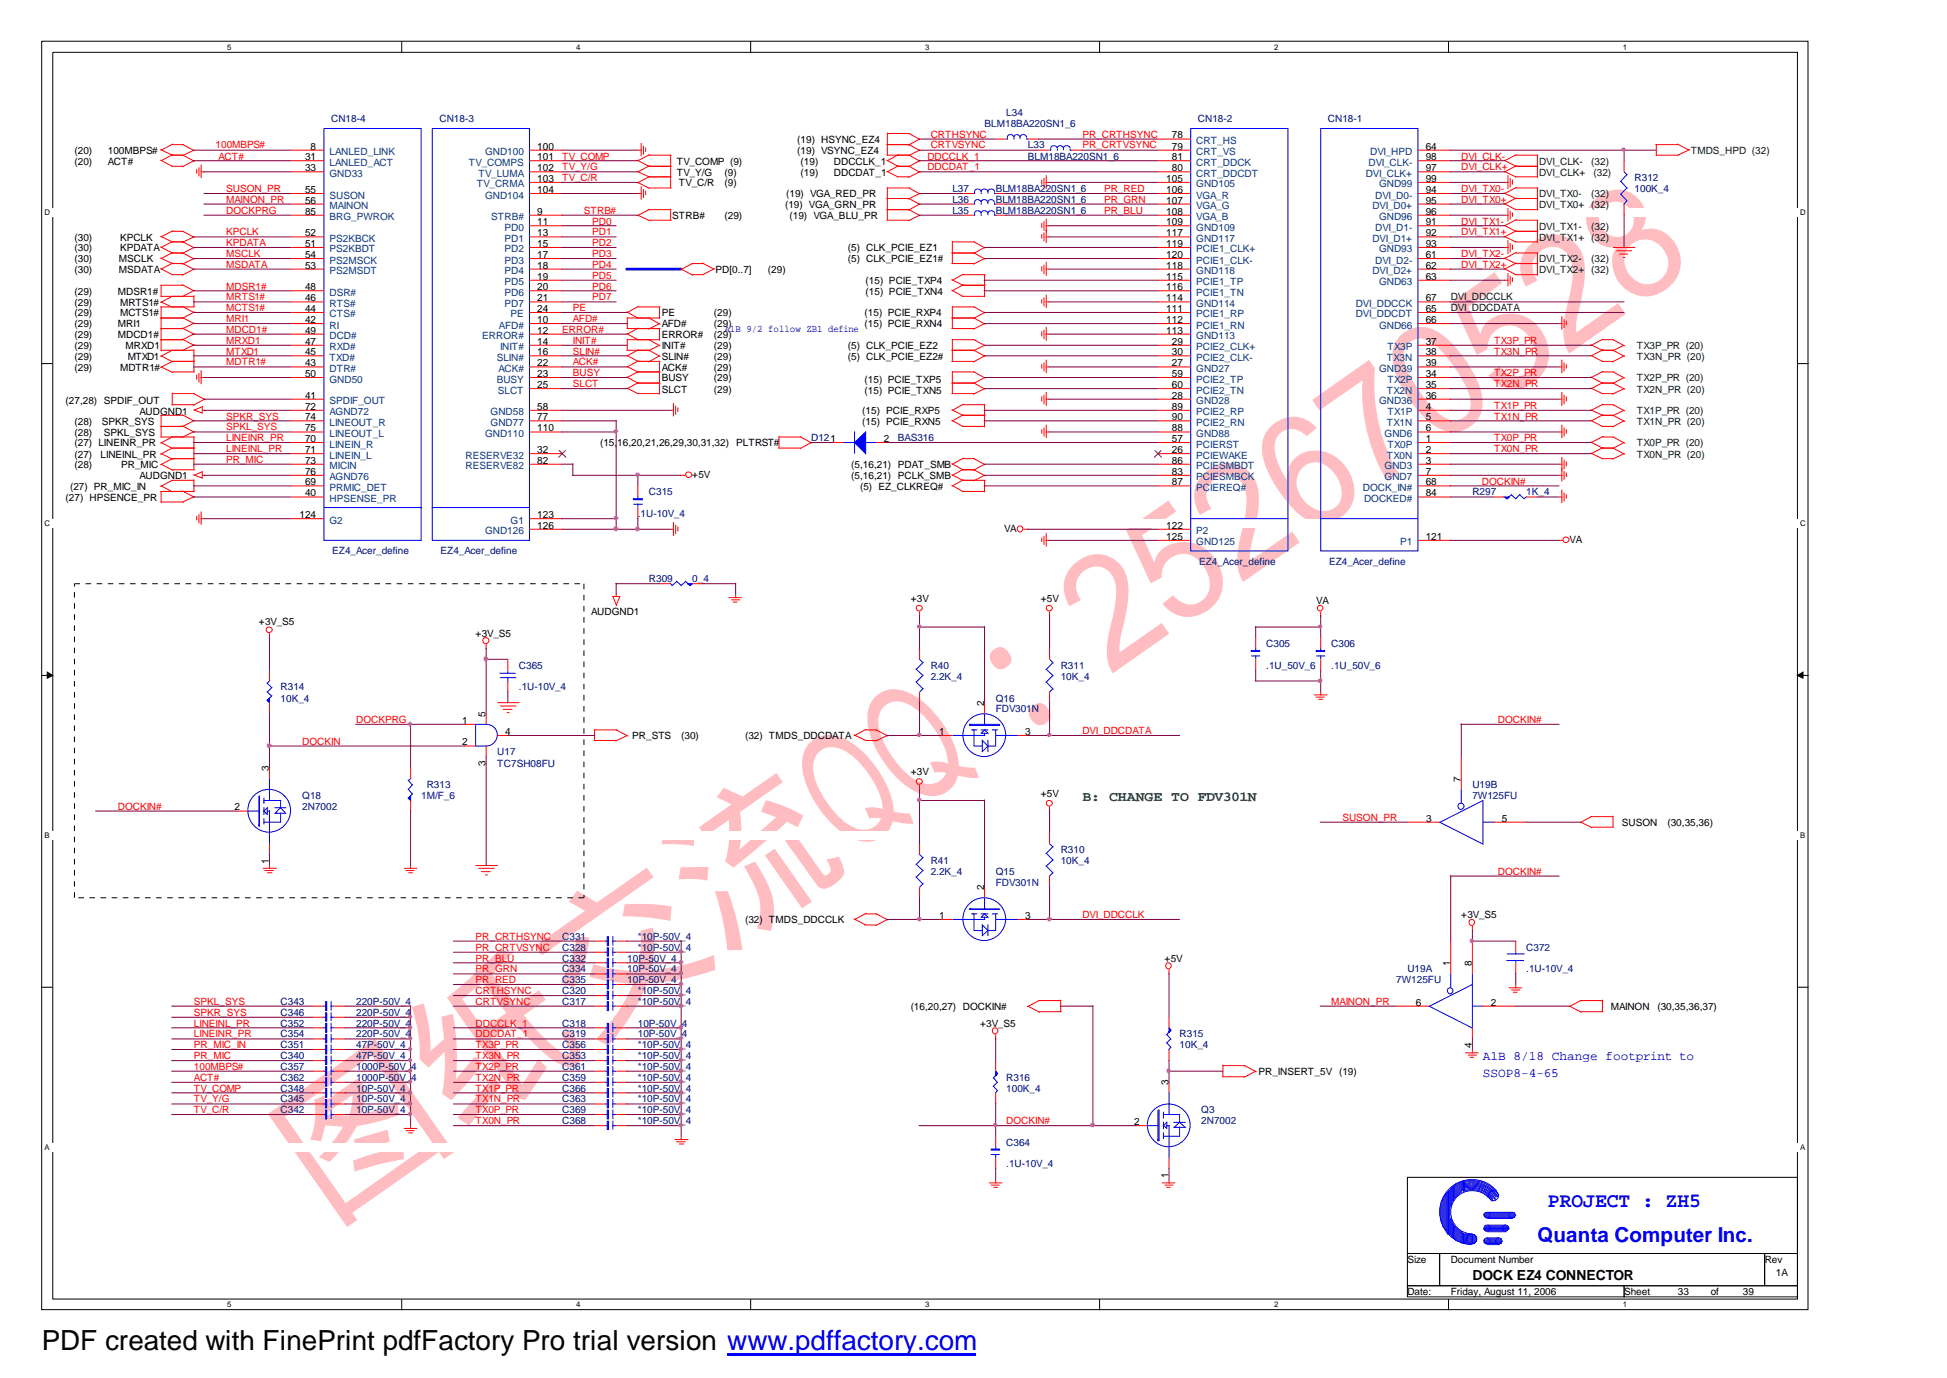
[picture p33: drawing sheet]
<svg xmlns="http://www.w3.org/2000/svg" width="297mm" height="210mm" viewBox="0 0 297 210" stroke-linecap="round" stroke-linejoin="round" font-family="sans-serif">
<defs><g id="words">
<text font-size="24.3" fill="#ffbdc2" x="49.9" y="186.4" transform="rotate(-35 49.9 186.4)">图纸交流QQ：252670528</text>
<text font-size="4.2" x="6.3" y="205.7">PDF created with FinePrint pdfFactory Pro trial version www.pdffactory.com</text>
<g font-size="3.1" fill="#00f">
<text x="235.9" y="183.9">PROJECT : ZH5</text>
<text x="234.3" y="189.2">Quanta Computer Inc.</text>
</g>
<text font-size="2.1" fill="#008000" x="164.9" y="122">B: CHANGE TO FDV301N</text>
<text font-size="2.1" x="224.4" y="194.9">DOCK EZ4 CONNECTOR</text>
<g font-size="1.9" fill="#00f">
<text x="226" y="161.5">A1B 8/18 Change footprint to</text>
<text x="226" y="164">SSOP8-4-65</text>
</g>
<g font-size="1.5" fill="#000080">
<text x="153.3" y="17.7">L34</text>
<text x="50.5" y="18.6">CN18-4</text>
<text x="67" y="18.6">CN18-3</text>
<text x="150" y="19.3">BLM18BA220SN1_6</text>
<text x="156.6" y="22.6">L33</text>
<text x="182.5" y="18.6">CN18-2</text>
<text x="202.4" y="18.6">CN18-1</text>
<text x="145.1" y="29.2">L37</text>
<text x="151.7" y="29.2">BLM18BA220SN1_6</text>
<text x="156.6" y="24.3">BLM18BA220SN1_6</text>
<text x="249.1" y="27.6">R312</text>
<text x="249.1" y="29.2">100K_4</text>
<text x="145.1" y="32.5">L35</text>
<text x="145.1" y="30.9">L36</text>
<text x="151.7" y="32.5">BLM18BA220SN1_6</text>
<text x="151.7" y="30.9">BLM18BA220SN1_6</text>
<text x="123.6" y="67.2">D121</text>
<text x="136.8" y="67.2">BAS316</text>
<text x="98.9" y="75.5">C315</text>
<text x="224.4" y="75.5">R297</text>
<text x="232.6" y="75.5">1K_4</text>
<text x="97.2" y="78.8">.1U-10V_4</text>
<text x="50.6" y="84.3">EZ4_Acer_define</text>
<text x="67.1" y="84.3">EZ4_Acer_define</text>
<text x="98.9" y="88.7">R309</text>
<text x="105.5" y="88.7">0_4</text>
<text x="182.7" y="86">EZ4_Acer_define</text>
<text x="202.5" y="86">EZ4_Acer_define</text>
<text x="79.1" y="101.9">C365</text>
<text x="141.8" y="101.9">R40</text>
<text x="161.6" y="101.9">R311</text>
<text x="193" y="98.6">C305</text>
<text x="193" y="101.9">.1U_50V_6</text>
<text x="202.9" y="98.6">C306</text>
<text x="202.9" y="101.9">.1U_50V_6</text>
<text x="42.8" y="105.2">R314</text>
<text x="42.8" y="106.9">10K_4</text>
<text x="79.1" y="105.2">.1U-10V_4</text>
<text x="141.8" y="103.6">2.2K_4</text>
<text x="151.7" y="106.9">Q16</text>
<text x="161.6" y="103.6">10K_4</text>
<text x="151.7" y="108.5">FDV301N</text>
<text x="75.8" y="115.1">U17</text>
<text x="75.8" y="116.8">TC7SH08FU</text>
<text x="46.1" y="121.7">Q18</text>
<text x="46.1" y="123.4">2N7002</text>
<text x="64.2" y="121.7">1M/F_6</text>
<text x="65" y="120.1">R313</text>
<text x="224.4" y="120.1">U19B</text>
<text x="224.4" y="121.7">7W125FU</text>
<text x="141.8" y="131.6">R41</text>
<text x="161.6" y="130">R310</text>
<text x="161.6" y="131.6">10K_4</text>
<text x="141.8" y="133.3">2.2K_4</text>
<text x="151.7" y="133.3">Q15</text>
<text x="151.7" y="134.9">FDV301N</text>
<text x="85.7" y="143.2">C331</text>
<text x="97.2" y="143.2">*10P-50V_4</text>
<text x="85.7" y="149.8">C335</text>
<text x="85.7" y="144.8">C328</text>
<text x="85.7" y="146.5">C332</text>
<text x="85.7" y="148.1">C334</text>
<text x="95.6" y="149.8">10P-50V_4</text>
<text x="95.6" y="146.5">10P-50V_4</text>
<text x="95.6" y="148.1">10P-50V_4</text>
<text x="97.2" y="144.8">*10P-50V_4</text>
<text x="212.8" y="149.8">7W125FU</text>
<text x="214.5" y="148.1">U19A</text>
<text x="232.6" y="144.8">C372</text>
<text x="232.6" y="148.1">.1U-10V_4</text>
<text x="42.8" y="153.1">C343</text>
<text x="42.8" y="154.7">C346</text>
<text x="54.3" y="153.1">220P-50V_4</text>
<text x="54.3" y="154.7">220P-50V_4</text>
<text x="85.7" y="153.1">C317</text>
<text x="85.7" y="151.4">C320</text>
<text x="97.2" y="153.1">*10P-50V_4</text>
<text x="97.2" y="151.4">*10P-50V_4</text>
<text x="42.8" y="159.7">C351</text>
<text x="42.8" y="156.4">C352</text>
<text x="42.8" y="161.3">C340</text>
<text x="42.8" y="158">C354</text>
<text x="54.3" y="159.7">47P-50V_4</text>
<text x="54.3" y="156.4">220P-50V_4</text>
<text x="54.3" y="161.3">47P-50V_4</text>
<text x="54.3" y="158">220P-50V_4</text>
<text x="85.7" y="158">C319</text>
<text x="85.7" y="156.4">C318</text>
<text x="85.7" y="161.3">C353</text>
<text x="85.7" y="159.7">C356</text>
<text x="97.2" y="158">10P-50V_4</text>
<text x="97.2" y="156.4">10P-50V_4</text>
<text x="97.2" y="161.3">*10P-50V_4</text>
<text x="97.2" y="159.7">*10P-50V_4</text>
<text x="179.7" y="158">R315</text>
<text x="179.7" y="159.7">10K_4</text>
<text x="42.8" y="166.3">C348</text>
<text x="42.8" y="167.9">C345</text>
<text x="42.8" y="164.6">C362</text>
<text x="42.8" y="163">C357</text>
<text x="54.3" y="166.3">10P-50V_4</text>
<text x="54.3" y="164.6">1000P-50V_4</text>
<text x="54.3" y="163">1000P-50V_4</text>
<text x="54.3" y="167.9">10P-50V_4</text>
<text x="85.7" y="164.6">C359</text>
<text x="85.7" y="166.3">C366</text>
<text x="85.7" y="163">C361</text>
<text x="85.7" y="167.9">C363</text>
<text x="97.2" y="164.6">*10P-50V_4</text>
<text x="97.2" y="166.3">*10P-50V_4</text>
<text x="97.2" y="163">*10P-50V_4</text>
<text x="97.2" y="167.9">*10P-50V_4</text>
<text x="153.3" y="164.6">R316</text>
<text x="153.3" y="166.3">100K_4</text>
<text x="42.8" y="169.6">C342</text>
<text x="54.3" y="169.6">10P-50V_4</text>
<text x="85.7" y="171.2">C368</text>
<text x="85.7" y="169.6">C369</text>
<text x="97.2" y="171.2">*10P-50V_4</text>
<text x="97.2" y="169.6">*10P-50V_4</text>
<text x="183" y="169.6">Q3</text>
<text x="183" y="171.2">2N7002</text>
<text x="153.3" y="174.5">C364</text>
<text x="153.3" y="177.8">.1U-10V_4</text>
</g>
<g font-size="1.5">
<text x="11.3" y="23.5">(20)</text>
<text x="16.4" y="23.5">100MBPS#</text>
<text x="47.3" y="22.8">8</text>
<text x="81.9" y="22.8">100</text>
<text x="121.5" y="21.8">(19) HSYNC_EZ4</text>
<text x="121.5" y="23.5">(19) VSYNC_EZ4</text>
<text x="178.6" y="21.1">78</text>
<text x="178.6" y="22.8">79</text>
<text x="217.3" y="22.8">64</text>
<text x="11.3" y="25.1">(20)</text>
<text x="16.4" y="25.1">ACT#</text>
<text x="46.5" y="24.4">31</text>
<text x="46.5" y="26.1">33</text>
<text x="46.5" y="29.4">55</text>
<text x="81.9" y="24.4">101</text>
<text x="81.9" y="26.1">102</text>
<text x="81.9" y="27.7">103</text>
<text x="81.9" y="29.4">104</text>
<text x="103.1" y="25.1">TV_COMP (9)</text>
<text x="103.1" y="26.8">TV_Y/G</text>
<text x="103.5" y="28.4">TV_C/R</text>
<text x="110.4" y="28.4">(9)</text>
<text x="110.4" y="26.8">(9)</text>
<text x="122" y="25.1">(19)</text>
<text x="122" y="26.8">(19)</text>
<text x="127.1" y="25.1">DDCCLK_1</text>
<text x="127.1" y="26.8">DDCDAT_1</text>
<text x="177.7" y="29.4">106</text>
<text x="177.7" y="27.7">105</text>
<text x="178.6" y="24.4">81</text>
<text x="178.6" y="26.1">80</text>
<text x="217.3" y="26.1">97</text>
<text x="217.3" y="24.4">98</text>
<text x="217.3" y="27.7">99</text>
<text x="217.3" y="29.4">94</text>
<text x="46.5" y="31">56</text>
<text x="46.5" y="32.7">85</text>
<text x="46.5" y="36">52</text>
<text x="81.9" y="32.7">9</text>
<text x="81.9" y="34.3">11</text>
<text x="81.9" y="36">13</text>
<text x="102.4" y="33.4">STRB#</text>
<text x="110.4" y="33.4">(29)</text>
<text x="119.6" y="31.7">(19) VGA_GRN_PR</text>
<text x="119.8" y="30.1">(19) VGA_RED_PR</text>
<text x="120.3" y="33.4">(19) VGA_BLU_PR</text>
<text x="177.7" y="31">107</text>
<text x="177.7" y="32.7">108</text>
<text x="177.7" y="34.3">109</text>
<text x="177.7" y="36">117</text>
<text x="217.3" y="31">95</text>
<text x="217.3" y="32.7">96</text>
<text x="217.3" y="34.3">91</text>
<text x="217.3" y="36">92</text>
<text x="11.3" y="38.3">(30)</text>
<text x="11.3" y="36.7">(30)</text>
<text x="11.3" y="40">(30)</text>
<text x="11.3" y="41.6">(30)</text>
<text x="18.1" y="40">MSCLK</text>
<text x="18.1" y="41.6">MSDATA</text>
<text x="18.3" y="38.3">KPDATA</text>
<text x="18.3" y="36.7">KPCLK</text>
<text x="46.5" y="37.6">51</text>
<text x="46.5" y="39.3">54</text>
<text x="46.5" y="40.9">53</text>
<text x="81.9" y="37.6">15</text>
<text x="81.9" y="39.3">17</text>
<text x="81.9" y="40.9">18</text>
<text x="109.1" y="41.6">PD[0..7]</text>
<text x="117" y="41.6">(29)</text>
<text x="129.2" y="38.3">(5) CLK_PCIE_EZ1</text>
<text x="129.2" y="40">(5) CLK_PCIE_EZ1#</text>
<text x="177.7" y="37.6">119</text>
<text x="177.7" y="39.3">120</text>
<text x="177.7" y="40.9">118</text>
<text x="217.3" y="37.6">93</text>
<text x="217.3" y="39.3">61</text>
<text x="217.3" y="40.9">62</text>
<text x="11.3" y="46.6">(29)</text>
<text x="11.3" y="44.9">(29)</text>
<text x="17.9" y="44.9">MDSR1#</text>
<text x="18.3" y="46.6">MRTS1#</text>
<text x="46.5" y="44.2">48</text>
<text x="46.5" y="45.9">46</text>
<text x="46.5" y="47.5">44</text>
<text x="81.9" y="42.6">19</text>
<text x="81.9" y="44.2">20</text>
<text x="81.9" y="45.9">21</text>
<text x="81.9" y="47.5">24</text>
<text x="131.9" y="44.9">(15) PCIE_TXN4</text>
<text x="131.9" y="43.3">(15) PCIE_TXP4</text>
<text x="177.7" y="47.5">111</text>
<text x="177.7" y="42.6">115</text>
<text x="177.7" y="44.2">116</text>
<text x="177.7" y="45.9">114</text>
<text x="217.3" y="42.6">63</text>
<text x="217.3" y="45.9">67</text>
<text x="217.3" y="47.5">65</text>
<text x="11.3" y="48.2">(29)</text>
<text x="11.3" y="53.2">(29)</text>
<text x="11.3" y="51.5">(29)</text>
<text x="11.3" y="49.9">(29)</text>
<text x="17.9" y="51.5">MDCD1#</text>
<text x="17.9" y="49.9">MRI1</text>
<text x="18.3" y="48.2">MCTS1#</text>
<text x="19.1" y="53.2">MRXD1</text>
<text x="46.5" y="49.2">42</text>
<text x="46.5" y="50.8">49</text>
<text x="46.5" y="52.5">47</text>
<text x="81.9" y="50.8">12</text>
<text x="81.9" y="52.5">14</text>
<text x="81.9" y="49.2">10</text>
<text x="100.8" y="51.5">ERROR#</text>
<text x="100.8" y="49.9">AFD#</text>
<text x="100.8" y="48.2">PE</text>
<text x="100.8" y="53.2">INIT#</text>
<text x="108.8" y="49.9">(29)</text>
<text x="108.8" y="53.2">(29)</text>
<text x="108.8" y="51.5">(29)</text>
<text x="108.8" y="48.2">(29)</text>
<text x="129.2" y="53.2">(5) CLK_PCIE_EZ2</text>
<text x="131.7" y="49.9">(15) PCIE_RXN4</text>
<text x="131.7" y="48.2">(15) PCIE_RXP4</text>
<text x="177.7" y="49.2">112</text>
<text x="177.7" y="50.8">113</text>
<text x="178.6" y="52.5">29</text>
<text x="217.3" y="49.2">66</text>
<text x="217.3" y="52.5">37</text>
<text x="11.3" y="56.5">(29)</text>
<text x="11.3" y="54.8">(29)</text>
<text x="18.3" y="56.5">MDTR1#</text>
<text x="19.5" y="54.8">MTXD1</text>
<text x="46.5" y="54.1">45</text>
<text x="46.5" y="55.8">43</text>
<text x="46.5" y="57.4">50</text>
<text x="81.9" y="55.8">22</text>
<text x="81.9" y="57.4">23</text>
<text x="81.9" y="59.1">25</text>
<text x="81.9" y="54.1">16</text>
<text x="100.8" y="59.8">SLCT</text>
<text x="100.8" y="54.8">SLIN#</text>
<text x="100.8" y="56.5">ACK#</text>
<text x="100.8" y="58.1">BUSY</text>
<text x="108.8" y="56.5">(29)</text>
<text x="108.8" y="58.1">(29)</text>
<text x="108.8" y="54.8">(29)</text>
<text x="108.8" y="59.8">(29)</text>
<text x="129.2" y="54.8">(5) CLK_PCIE_EZ2#</text>
<text x="131.7" y="58.3">(15) PCIE_TXP5</text>
<text x="131.7" y="60">(15) PCIE_TXN5</text>
<text x="178.6" y="57.4">59</text>
<text x="178.6" y="59.1">60</text>
<text x="178.6" y="54.1">30</text>
<text x="178.6" y="55.8">27</text>
<text x="217.3" y="54.1">38</text>
<text x="217.3" y="55.8">39</text>
<text x="217.3" y="57.4">34</text>
<text x="217.3" y="59.1">35</text>
<text x="10" y="61.6">(27,28) SPDIF_OUT</text>
<text x="11.3" y="64.7">(28)</text>
<text x="15.5" y="64.7">SPKR_SYS</text>
<text x="21.3" y="63.3">AUDGND1</text>
<text x="46.5" y="64">74</text>
<text x="46.5" y="65.7">75</text>
<text x="46.5" y="62.4">72</text>
<text x="46.5" y="60.7">41</text>
<text x="81.9" y="62.4">58</text>
<text x="81.9" y="65.7">110</text>
<text x="81.9" y="64">77</text>
<text x="131.4" y="63.1">(15) PCIE_RXP5</text>
<text x="131.4" y="64.7">(15) PCIE_RXN5</text>
<text x="178.6" y="60.7">28</text>
<text x="178.6" y="62.4">89</text>
<text x="178.6" y="64">90</text>
<text x="178.6" y="65.7">88</text>
<text x="217.3" y="60.7">36</text>
<text x="217.3" y="62.4">4</text>
<text x="217.3" y="64">5</text>
<text x="217.3" y="65.7">6</text>
<text x="11.3" y="68">(27) LINEINR_PR</text>
<text x="11.3" y="69.7">(27)</text>
<text x="11.3" y="66.4">(28)</text>
<text x="11.3" y="71.3">(28)</text>
<text x="15.3" y="69.7">LINEINL_PR</text>
<text x="15.8" y="66.4">SPKL_SYS</text>
<text x="18.5" y="71.3">PR_MIC</text>
<text x="46.5" y="67.3">70</text>
<text x="46.5" y="69">71</text>
<text x="46.5" y="70.6">73</text>
<text x="81.9" y="69">32</text>
<text x="81.9" y="70.6">82</text>
<text x="91.4" y="68">(15,16,20,21,26,29,30,31,32)</text>
<text x="112.2" y="68">PLTRST#</text>
<text x="129.7" y="71.3">(5,16,21) PDAT_SMB</text>
<text x="134.7" y="67.3">2</text>
<text x="178.6" y="67.3">57</text>
<text x="178.6" y="69">26</text>
<text x="178.6" y="70.6">86</text>
<text x="217.3" y="67.3">1</text>
<text x="217.3" y="69">2</text>
<text x="217.3" y="70.6">3</text>
<text x="10" y="76.3">(27) HPSENCE_PR</text>
<text x="10.7" y="74.6">(27) PR_MIC_IN</text>
<text x="21.3" y="73">AUDGND1</text>
<text x="46.5" y="72.3">76</text>
<text x="46.5" y="73.9">69</text>
<text x="46.5" y="75.6">40</text>
<text x="105.5" y="72.8">+5V</text>
<text x="129.7" y="73">(5,16,21) PCLK_SMB</text>
<text x="131.1" y="74.6">(5) EZ_CLKREQ#</text>
<text x="178.6" y="72.3">83</text>
<text x="178.6" y="73.9">87</text>
<text x="217.3" y="72.3">7</text>
<text x="217.3" y="73.9">68</text>
<text x="217.3" y="75.6">84</text>
<text x="45.6" y="78.9">124</text>
<text x="81.9" y="78.9">123</text>
<text x="81.9" y="80.5">126</text>
<text x="153" y="81">VA</text>
<text x="177.7" y="80.5">122</text>
<text x="177.7" y="82.2">125</text>
<text x="217.3" y="82.2">121</text>
<text x="239.2" y="82.7">VA</text>
<text x="39.5" y="95.3">+3V_S5</text>
<text x="90.1" y="93.7">AUDGND1</text>
<text x="138.8" y="91.6">+3V</text>
<text x="158.6" y="91.6">+5V</text>
<text x="200.6" y="92">VA</text>
<text x="72.5" y="97">+3V_S5</text>
<text x="149.9" y="107.5" transform="rotate(-90 149.9 107.5)">2</text>
<text x="70.4" y="110.3">1</text>
<text x="70.4" y="113.6">2</text>
<text x="74" y="109.1" transform="rotate(-90 74 109.1)">5</text>
<text x="77" y="111.9">4</text>
<text x="96.4" y="112.6">PR_STS</text>
<text x="103.8" y="112.6">(30)</text>
<text x="113.5" y="112.6">(32) TMDS_DDCDATA</text>
<text x="143.1" y="111.9">1</text>
<text x="156.2" y="111.9">3</text>
<text x="41" y="117.4" transform="rotate(-90 41 117.4)">3</text>
<text x="74" y="116.7" transform="rotate(-90 74 116.7)">3</text>
<text x="138.8" y="118">+3V</text>
<text x="222.6" y="119.1" transform="rotate(-90 222.6 119.1)">7</text>
<text x="35.7" y="123.5">2</text>
<text x="158.6" y="121.3">+5V</text>
<text x="217.3" y="125.2">3</text>
<text x="228.9" y="125.2">5</text>
<text x="247.1" y="125.8">SUSON</text>
<text x="254.1" y="125.8">(30,35,36)</text>
<text x="41" y="131.6" transform="rotate(-90 41 131.6)">1</text>
<text x="149.9" y="135.6" transform="rotate(-90 149.9 135.6)">2</text>
<text x="113.5" y="140.6">(32) TMDS_DDCCLK</text>
<text x="143.1" y="140">1</text>
<text x="156.2" y="140">3</text>
<text x="222.7" y="139.9">+3V_S5</text>
<text x="177.5" y="146.5">+5V</text>
<text x="221" y="147.2" transform="rotate(-90 221 147.2)">1</text>
<text x="224.3" y="147.2" transform="rotate(-90 224.3 147.2)">8</text>
<text x="138.8" y="153.9">(16,20,27) DOCKIN#</text>
<text x="215.7" y="153.2">6</text>
<text x="227.2" y="153.2">2</text>
<text x="245.4" y="153.9">MAINON</text>
<text x="252.6" y="153.9">(30,35,36,37)</text>
<text x="149.4" y="156.4">+3V_S5</text>
<text x="224.3" y="159.6" transform="rotate(-90 224.3 159.6)">4</text>
<text x="178.1" y="165.3" transform="rotate(-90 178.1 165.3)">3</text>
<text x="191.8" y="163.8">PR_INSERT_5V (19)</text>
<text x="172.8" y="171.4">2</text>
<text x="178.1" y="179.4" transform="rotate(-90 178.1 179.4)">1</text>
<text x="214.5" y="192.4">Size</text>
<text x="214.5" y="197.3">Date:</text>
<text x="221.1" y="197.3">Friday, August 11, 2006</text>
<text x="221.1" y="192.4">Document Number</text>
<text x="247.5" y="197.3">Sheet</text>
<text x="255.7" y="197.3">33</text>
<text x="260.7" y="197.3">of</text>
<text x="265.6" y="197.3">39</text>
<text x="268.9" y="192.4">Rev</text>
<text x="270.6" y="194.3">1A</text>
</g>
<g font-size="1.5" fill="#f00">
<text x="32.9" y="22.6">100MBPS#</text>
<text x="141.8" y="21">CRTHSYNC</text>
<text x="141.8" y="22.6">CRTVSYNC</text>
<text x="164.9" y="21">PR_CRTHSYNC</text>
<text x="164.9" y="22.6">PR_CRTVSYNC</text>
<text x="33.3" y="24.3">ACT#</text>
<text x="34.5" y="29.2">SUSON_PR</text>
<text x="85.7" y="27.6">TV_C/R</text>
<text x="85.7" y="25.9">TV_Y/G</text>
<text x="85.7" y="24.3">TV_COMP</text>
<text x="141.3" y="25.9">DDCDAT_1</text>
<text x="141.3" y="24.3">DDCCLK_1</text>
<text x="168.2" y="29.2">PR_RED</text>
<text x="222.7" y="25.9">DVI_CLK+</text>
<text x="222.7" y="24.3">DVI_CLK-</text>
<text x="222.7" y="29.2">DVI_TX0-</text>
<text x="34.5" y="35.8">KPCLK</text>
<text x="34.5" y="30.9">MAINON_PR</text>
<text x="34.5" y="32.5">DOCKPRG</text>
<text x="89" y="32.5">STRB#</text>
<text x="90.3" y="34.2">PD0</text>
<text x="90.3" y="35.8">PD1</text>
<text x="168.2" y="30.9">PR_GRN</text>
<text x="168.2" y="32.5">PR_BLU</text>
<text x="222.7" y="30.9">DVI_TX0+</text>
<text x="222.7" y="34.2">DVI_TX1-</text>
<text x="222.7" y="35.8">DVI_TX1+</text>
<text x="34.5" y="37.5">KPDATA</text>
<text x="34.5" y="39.1">MSCLK</text>
<text x="34.5" y="40.8">MSDATA</text>
<text x="90.3" y="37.5">PD2</text>
<text x="90.3" y="39.1">PD3</text>
<text x="90.3" y="40.8">PD4</text>
<text x="222.7" y="39.1">DVI_TX2-</text>
<text x="222.7" y="40.8">DVI_TX2+</text>
<text x="34.5" y="47.4">MCTS1#</text>
<text x="34.5" y="45.7">MRTS1#</text>
<text x="34.5" y="44.1">MDSR1#</text>
<text x="87.3" y="47.4">PE</text>
<text x="90.3" y="42.4">PD5</text>
<text x="90.3" y="45.7">PD7</text>
<text x="90.3" y="44.1">PD6</text>
<text x="34.5" y="49">MRI1</text>
<text x="34.5" y="50.7">MDCD1#</text>
<text x="34.5" y="52.3">MRXD1</text>
<text x="85.7" y="50.7">ERROR#</text>
<text x="87.3" y="49">AFD#</text>
<text x="87.3" y="52.3">INIT#</text>
<text x="227.7" y="52.3">TX3P_PR</text>
<text x="34.5" y="54">MTXD1</text>
<text x="34.5" y="55.6">MDTR1#</text>
<text x="87.3" y="54">SLIN#</text>
<text x="87.3" y="55.6">ACK#</text>
<text x="87.3" y="57.3">BUSY</text>
<text x="87.3" y="58.9">SLCT</text>
<text x="227.7" y="54">TX3N_PR</text>
<text x="227.7" y="58.9">TX2N_PR</text>
<text x="227.7" y="57.3">TX2P_PR</text>
<text x="34.5" y="63.9">SPKR_SYS</text>
<text x="34.5" y="65.5">SPKL_SYS</text>
<text x="227.7" y="62.2">TX1P_PR</text>
<text x="227.7" y="63.9">TX1N_PR</text>
<text x="34.5" y="67.2">LINEINR_PR</text>
<text x="34.5" y="68.8">LINEINL_PR</text>
<text x="34.5" y="70.5">PR_MIC</text>
<text x="227.7" y="68.8">TX0N_PR</text>
<text x="227.7" y="67.2">TX0P_PR</text>
<text x="225.8" y="73.8">DOCKIN#</text>
<text x="46.1" y="113.5">DOCKIN</text>
<text x="54.3" y="110.2">DOCKPRG</text>
<text x="164.9" y="111.8">DVI_DDCDATA</text>
<text x="228.3" y="110.2">DOCKIN#</text>
<text x="17.9" y="123.4">DOCKIN#</text>
<text x="204.6" y="125">SUSON_PR</text>
<text x="228.3" y="133.3">DOCKIN#</text>
<text x="72.5" y="143.2">PR_CRTHSYNC</text>
<text x="164.9" y="139.9">DVI_DDCCLK</text>
<text x="72.5" y="144.8">PR_CRTVSYNC</text>
<text x="72.5" y="149.8">PR_RED</text>
<text x="72.5" y="146.5">PR_BLU</text>
<text x="72.5" y="148.1">PR_GRN</text>
<text x="29.5" y="153.1">SPKL_SYS</text>
<text x="29.5" y="154.7">SPKR_SYS</text>
<text x="72.5" y="153.1">CRTVSYNC</text>
<text x="72.5" y="151.4">CRTHSYNC</text>
<text x="202.9" y="153.1">MAINON_PR</text>
<text x="29.5" y="158">LINEINR_PR</text>
<text x="29.5" y="156.4">LINEINL_PR</text>
<text x="29.5" y="159.7">PR_MIC_IN</text>
<text x="29.5" y="161.3">PR_MIC</text>
<text x="72.5" y="158">DDCDAT_1</text>
<text x="72.5" y="156.4">DDCCLK_1</text>
<text x="72.5" y="159.7">TX3P_PR</text>
<text x="72.5" y="161.3">TX3N_PR</text>
<text x="29.5" y="163">100MBPS#</text>
<text x="29.5" y="164.6">ACT#</text>
<text x="29.5" y="166.3">TV_COMP</text>
<text x="29.5" y="167.9">TV_Y/G</text>
<text x="72.5" y="163">TX2P_PR</text>
<text x="72.5" y="167.9">TX1N_PR</text>
<text x="72.5" y="164.6">TX2N_PR</text>
<text x="72.5" y="166.3">TX1P_PR</text>
<text x="29.5" y="169.6">TV_C/R</text>
<text x="72.5" y="169.6">TX0P_PR</text>
<text x="72.5" y="171.2">TX0N_PR</text>
<text x="153.3" y="171.2">DOCKIN#</text>
</g>
<g font-size="1.5" fill="#004080">
<text x="50.2" y="23.6">LANLED_LINK</text>
<text x="73.9" y="23.6">GND100</text>
<text x="182.3" y="21.9">CRT_HS</text>
<text x="182.3" y="23.6">CRT_VS</text>
<text x="208.8" y="23.6">DVI_HPD</text>
<text x="50.2" y="25.2">LANLED_ACT</text>
<text x="50.2" y="26.9">GND33</text>
<text x="71.5" y="25.2">TV_COMPS</text>
<text x="72.6" y="28.5">TV_CRMA</text>
<text x="72.9" y="26.9">TV_LUMA</text>
<text x="182.3" y="25.2">CRT_DDCK</text>
<text x="182.3" y="26.9">CRT_DDCDT</text>
<text x="182.3" y="28.5">GND105</text>
<text x="208.1" y="26.9">DVI_CLK+</text>
<text x="208.5" y="25.2">DVI_CLK-</text>
<text x="210.1" y="28.5">GND99</text>
<text x="50.2" y="30.2">SUSON</text>
<text x="50.2" y="31.8">MAINON</text>
<text x="50.2" y="33.5">BRG_PWROK</text>
<text x="73.9" y="30.2">GND104</text>
<text x="74.8" y="33.5">STRB#</text>
<text x="76.9" y="35.2">PD0</text>
<text x="182.3" y="30.2">VGA_R</text>
<text x="182.3" y="31.8">VGA_G</text>
<text x="182.3" y="33.5">VGA_B</text>
<text x="182.3" y="35.2">GND109</text>
<text x="209.1" y="31.8">DVI_D0+</text>
<text x="209.6" y="30.2">DVI_D0-</text>
<text x="209.6" y="35.2">DVI_D1-</text>
<text x="210.1" y="33.5">GND96</text>
<text x="50.2" y="36.8">PS2KBCK</text>
<text x="50.2" y="38.5">PS2KBDT</text>
<text x="50.2" y="40.1">PS2MSCK</text>
<text x="50.2" y="41.8">PS2MSDT</text>
<text x="76.9" y="36.8">PD1</text>
<text x="76.9" y="38.5">PD2</text>
<text x="76.9" y="40.1">PD3</text>
<text x="76.9" y="41.8">PD4</text>
<text x="182.3" y="38.5">PCIE1_CLK+</text>
<text x="182.3" y="40.1">PCIE1_CLK-</text>
<text x="182.3" y="41.8">GND118</text>
<text x="182.3" y="36.8">GND117</text>
<text x="209.1" y="36.8">DVI_D1+</text>
<text x="209.1" y="41.8">DVI_D2+</text>
<text x="209.6" y="40.1">DVI_D2-</text>
<text x="210.1" y="38.5">GND93</text>
<text x="50.2" y="45.1">DSR#</text>
<text x="50.2" y="46.8">RTS#</text>
<text x="76.9" y="43.4">PD5</text>
<text x="76.9" y="45.1">PD6</text>
<text x="76.9" y="46.8">PD7</text>
<text x="182.3" y="43.4">PCIE1_TP</text>
<text x="182.3" y="45.1">PCIE1_TN</text>
<text x="182.3" y="46.8">GND114</text>
<text x="206.6" y="46.8">DVI_DDCCK</text>
<text x="210.1" y="43.4">GND63</text>
<text x="50.2" y="48.4">CTS#</text>
<text x="50.2" y="50.1">RI</text>
<text x="50.2" y="51.7">DCD#</text>
<text x="50.2" y="53.4">RXD#</text>
<text x="73.5" y="51.7">ERROR#</text>
<text x="76" y="50.1">AFD#</text>
<text x="76.2" y="53.4">INIT#</text>
<text x="77.8" y="48.4">PE</text>
<text x="182.3" y="48.4">PCIE1_RP</text>
<text x="182.3" y="50.1">PCIE1_RN</text>
<text x="182.3" y="51.7">GND113</text>
<text x="182.3" y="53.4">PCIE2_CLK+</text>
<text x="206.6" y="48.4">DVI_DDCDT</text>
<text x="210.1" y="50.1">GND66</text>
<text x="211.4" y="53.4">TX3P</text>
<text x="50.2" y="55">TXD#</text>
<text x="50.2" y="56.7">DTR#</text>
<text x="50.2" y="58.3">GND50</text>
<text x="75.7" y="58.3">BUSY</text>
<text x="75.7" y="55">SLIN#</text>
<text x="75.9" y="60">SLCT</text>
<text x="75.9" y="56.7">ACK#</text>
<text x="182.3" y="58.3">PCIE2_TP</text>
<text x="182.3" y="60">PCIE2_TN</text>
<text x="182.3" y="55">PCIE2_CLK-</text>
<text x="182.3" y="56.7">GND27</text>
<text x="210.1" y="56.7">GND39</text>
<text x="211.3" y="55">TX3N</text>
<text x="211.3" y="60">TX2N</text>
<text x="211.4" y="58.3">TX2P</text>
<text x="50.2" y="64.9">LINEOUT_R</text>
<text x="50.2" y="63.3">AGND72</text>
<text x="50.2" y="61.6">SPDIF_OUT</text>
<text x="74.8" y="63.3">GND58</text>
<text x="74.8" y="64.9">GND77</text>
<text x="182.3" y="61.6">GND28</text>
<text x="182.3" y="63.3">PCIE2_RP</text>
<text x="182.3" y="64.9">PCIE2_RN</text>
<text x="210.1" y="61.6">GND36</text>
<text x="211.3" y="64.9">TX1N</text>
<text x="211.4" y="63.3">TX1P</text>
<text x="50.2" y="66.6">LINEOUT_L</text>
<text x="50.2" y="68.2">LINEIN_R</text>
<text x="50.2" y="69.9">LINEIN_L</text>
<text x="50.2" y="71.5">MICIN</text>
<text x="71" y="69.9">RESERVE32</text>
<text x="71" y="71.5">RESERVE82</text>
<text x="73.9" y="66.6">GND110</text>
<text x="182.3" y="68.2">PCIERST</text>
<text x="182.3" y="69.9">PCIEWAKE</text>
<text x="182.3" y="71.5">PCIESMBDT</text>
<text x="182.3" y="66.6">GND88</text>
<text x="211" y="66.6">GND6</text>
<text x="211" y="71.5">GND3</text>
<text x="211.3" y="69.9">TX0N</text>
<text x="211.4" y="68.2">TX0P</text>
<text x="50.2" y="73.2">AGND76</text>
<text x="50.2" y="74.8">PRMIC_DET</text>
<text x="50.2" y="76.5">HPSENSE_PR</text>
<text x="182.3" y="73.2">PCIESMBCK</text>
<text x="182.3" y="74.8">PCIEREQ#</text>
<text x="207.7" y="74.8">DOCK_IN#</text>
<text x="207.9" y="76.5">DOCKED#</text>
<text x="211" y="73.2">GND7</text>
<text x="50.2" y="79.8">G2</text>
<text x="73.9" y="81.4">GND126</text>
<text x="77.8" y="79.8">G1</text>
<text x="182.3" y="81.4">P2</text>
<text x="182.3" y="83.1">GND125</text>
<text x="213.4" y="83.1">P1</text>
</g>
<g font-size="1.5" fill="#004000">
<text x="257.6" y="23.5">TMDS_HPD (32)</text>
<text x="234.5" y="25.1">DVI_CLK-</text>
<text x="234.5" y="26.8">DVI_CLK+</text>
<text x="242.5" y="25.1">(32)</text>
<text x="242.8" y="26.8">(32)</text>
<text x="234.5" y="30.1">DVI_TX0-</text>
<text x="234.5" y="31.7">DVI_TX0+ (32)</text>
<text x="234.5" y="35">DVI_TX1-</text>
<text x="242.5" y="30.1">(32)</text>
<text x="242.5" y="35">(32)</text>
<text x="234.5" y="36.7">DVI_TX1+ (32)</text>
<text x="234.5" y="40">DVI_TX2-</text>
<text x="234.5" y="41.6">DVI_TX2+ (32)</text>
<text x="242.5" y="40">(32)</text>
<text x="221.1" y="47.4">DVI_DDCDATA</text>
<text x="221.1" y="45.7">DVI_DDCCLK</text>
<text x="249.4" y="53.2">TX3P_PR (20)</text>
<text x="249.4" y="54.8">TX3N_PR (20)</text>
<text x="249.4" y="59.8">TX2N_PR (20)</text>
<text x="249.4" y="58.1">TX2P_PR (20)</text>
<text x="249.4" y="63.1">TX1P_PR (20)</text>
<text x="249.4" y="64.7">TX1N_PR (20)</text>
<text x="249.4" y="69.7">TX0N_PR (20)</text>
<text x="249.4" y="68">TX0P_PR (20)</text>
</g>
<text font-size="1.5" fill="#00f" x="110.4" y="50.6">A1B 9/2 follow ZB1 define</text>
<g font-size="1.2">
<text x="34.6" y="7.5">5</text>
<text x="87.8" y="7.5">4</text>
<text x="141" y="7.5">3</text>
<text x="194.1" y="7.5">2</text>
<text x="247.3" y="7.5">1</text>
<text x="6.8" y="32.8">D</text>
<text x="274.3" y="32.8">D</text>
<text x="6.8" y="80.2">C</text>
<text x="274.3" y="80.2">C</text>
<text x="6.8" y="127.7">B</text>
<text x="274.3" y="127.7">B</text>
<text x="6.8" y="175.2">A</text>
<text x="274.3" y="175.2">A</text>
<text x="34.6" y="199.2">5</text>
<text x="87.8" y="199.2">4</text>
<text x="141" y="199.2">3</text>
<text x="194.1" y="199.2">2</text>
<text x="247.3" y="199.2">1</text>
</g>
</g></defs>
<path d="M6.3 6.3h269.2v193.2h-269.2zM8 8h265.9v189.9h-265.9z" fill="none" stroke="#000" stroke-width=".15"/>
<g fill="#fff">
<path d="M34.6 6.4h.7v1.4h-.7z"/>
<path d="M34.6 198h.7v1.4h-.7z"/>
</g>
<path d="M61.2 6.3v1.7M61.2 197.9v1.7" fill="none" stroke="#000" stroke-width=".15"/>
<g fill="#fff">
<path d="M87.8 6.4h.7v1.4h-.7z"/>
<path d="M87.8 198h.7v1.4h-.7z"/>
</g>
<path d="M114.4 6.3v1.7M114.4 197.9v1.7" fill="none" stroke="#000" stroke-width=".15"/>
<g fill="#fff">
<path d="M141 6.4h.6v1.4h-.6z"/>
<path d="M141 198h.6v1.4h-.6z"/>
</g>
<path d="M167.6 6.3v1.7M167.6 197.9v1.7" fill="none" stroke="#000" stroke-width=".15"/>
<g fill="#fff">
<path d="M194.1 6.4h.7v1.4h-.7z"/>
<path d="M194.1 198h.7v1.4h-.7z"/>
</g>
<path d="M220.7 6.3v1.7M220.7 197.9v1.7" fill="none" stroke="#000" stroke-width=".15"/>
<g fill="#fff">
<path d="M247.3 6.4h.7v1.4h-.7z"/>
<path d="M247.3 198h.7v1.4h-.7z"/>
<path d="M6.8 31.7h268.4v1.3h-268.4z"/>
<path d="M6.8 79.1h268.4v1.3h-268.4z"/>
</g>
<path d="M6.3 55.4h1.7M273.9 55.4h1.7" fill="none" stroke="#000" stroke-width=".15"/>
<path d="M6.8 126.6h268.3v1.3h-268.3z" fill="#fff"/>
<path d="M6.3 102.9h1.7M273.9 102.9h1.7" fill="none" stroke="#000" stroke-width=".15"/>
<path d="M7.2 102.4l.8 .5-.8 .4zM273.9 102.9l.8-.5v.9z" fill="#000" stroke="#000" stroke-width=".15"/>
<path d="M6.8 174.1h268.3v1.3h-268.3z" fill="#fff"/>
<path d="M6.3 150.4h1.7M273.9 150.4h1.7M214.5 179.3h59.4v11.6h-59.4zM214.5 190.9h4.9v4.9h-4.9zM214.5 195.8h33v1.7h-33zM219.4 190.9h49.5v4.9h-49.5zM247.5 195.8h26.4v1.7h-26.4zM268.9 190.9h5v4.9h-5z" fill="none" stroke="#000" stroke-width=".15"/>
<path d="M11.3 88.9h77.7M89 88.9v47.9M11.3 136.8v-47.9M89 136.8h-77.7" fill="none" stroke="#000" stroke-width=".15" stroke-dasharray=".8" stroke-linecap="butt"/>
<g fill="none" stroke="#f00" stroke-width=".15">
<path d="M30 25.8v.6M30.3 25.5v1.4M30.6 26.2h.6M30.6 25.1v2M97.2 22.9h.6M97.2 29.5h.6M97.7 21.8v2M97.7 28.4v2M98 22.2v1.4M98 28.8v1.4M98.4 22.5v.6M98.4 29.1v.6"/>
<path d="M158.7 27.4v.7M158.7 34v.7M158.7 35.7v.6M159.1 27.1v1.4M159.1 33.7v1.5M159.1 35.4v1.4M159.3 27.8h.6M159.3 34.4h.6M159.3 36.1h.6M159.4 26.7v2.1M159.4 33.3v3.7M159.4 39.9v2.1"/>
<path d="M216.1 22.9h5M216.1 26.2h5M216.1 29.5h5M216.1 37.7h5M216.1 32.8h5M216.1 27.8h5M216.1 34.4h5M216.1 36.1h5M216.1 24.5h5M216.1 31.1h5M216.1 39.4h5M229.3 37.7h.6"/>
<path d="M229.3 32.8h.6M229.3 27.8h.6M229.8 26.7v2.1M229.8 31.7v2M229.8 36.6v2.1M230.1 27.1v1.4M230.1 32.1v1.4M230.1 37v1.5M230.5 27.4v.7M230.5 32.4v.6M230.5 37.3v.7M245.8 37.7h3.4"/>
<path d="M246.3 38.2h2.4M246.7 38.7h1.4M247.3 39.2h.3M30 57.1v.7M30.3 56.8v1.5M30.6 57.5h.6M30.6 56.4v2.1M158.7 40.6v.7M158.7 45.6v.6M158.7 50.5v.7M158.7 55.5v.6M159.1 40.3v1.5"/>
<path d="M159.1 45.3v1.4M159.1 50.2v1.5M159.1 55.2v1.4M159.3 55.9h.6M159.3 50.9h.6M159.3 46h.6M159.3 41h.6M159.4 44.9v2M159.4 49.8v2.1M159.4 54.8v2M159.4 59.7v2.1M216.1 57.5h5"/>
<path d="M216.1 42.7h5M216.1 55.9h5M216.1 46h5M216.1 49.3h5M216.1 41h5M216.1 47.6h5M216.1 52.6h5M216.1 54.2h5M216.1 59.2h5M229.3 42.7h.6M229.8 41.6v2M230.1 42v1.4"/>
<path d="M230.5 42.3v.6M237.6 55.9h.5M237.6 49.3h.5M238 48.2v2M238 54.8v2M238 59.7v2.1M238.3 48.6v1.4M238.3 55.2v1.4M238.7 48.9v.6M238.7 55.5v.6M29.5 62.4l1.3 .5M29.5 72.3l1.3 .5"/>
<path d="M30 78.6v.7M30.3 78.3v1.4M30.6 79h.6M30.6 77.9v2M30.8 62.5h.4M30.8 72.4h.4M30.8 62v1M30.8 71.9v1M30.9 61.9l-1.4 .6M30.9 71.8l-1.4 .6M102.2 62.5h.5M102.6 61.4v2"/>
<path d="M102.6 79.5v2.1M103 61.8v1.4M103 79.9v1.5M103.3 62.1v.7M103.7 72.4h.8M158.7 60.4v.7M158.7 65.4v.7M159.1 60.1v1.5M159.1 65.1v1.4M159.3 65.8h.6M159.3 60.8h.6M159.4 64.7v2"/>
<path d="M216.1 62.5h5M216.1 72.4h5M216.1 75.7h5M216.1 70.7h5M216.1 65.8h5M216.1 60.8h5M216.1 64.1h5M216.1 67.4h5M216.1 69.1h5M216.1 74h5M237.6 72.4h.5M237.6 75.7h.5"/>
<path d="M237.6 70.7h.5M237.6 65.8h.5M237.6 60.8h.5M238 64.7v2M238 69.6v3.7M238 74.6v2M238.3 60.1v1.5M238.3 65.1v1.4M238.3 70v1.5M238.3 71.7v1.4M238.3 75v1.4M238.7 60.4v.7"/>
<path d="M238.7 65.4v.7M238.7 70.3v.7M238.7 72v.7M238.7 75.3v.7M41.1 96.4v.8M74.1 98.1v.8M93.3 90.9h1.1M93.4 90.9l.6 1.4M93.9 90.4v.5M94.5 90.8l-.6 1.4M102.2 80.6h.5M103.3 80.2v.8"/>
<path d="M111 91h2M111.4 91.4h1.4M111.7 91.7h.7M112.1 90.5v.6M140.1 93.1v.8M156 80.6h.7M158.7 81.9v.7M159.1 81.6v1.4M159.3 82.3h.6M159.4 81.2v2M159.9 93.1v.8M201.3 93.1v.8"/>
<path d="M216.1 82.3h5M237.5 82.3h.7M62.6 116.9v1.7M75.8 107h3.4M76.2 107.5h2.5M76.6 108h1.5M77.2 108.6h.4M140.1 119.6v.7M200.2 105.8h2.1M200.5 106.2h1.3M200.9 106.5h.7M201.3 105.4v.5"/>
<path d="M40 132.3h2.2M40.3 132.6h1.4M40.7 132.9h.8M41.1 131.8v.5M61.6 132.3h2M61.8 132.6h1.4M62.2 132.9h.7M62.6 121.9v1.6M62.6 131.8v.5M72.5 131.8h3.4M72.9 132.3h2.5M73.3 132.8h1.5"/>
<path d="M73.9 133.3h.4M159.9 122.9v.7M151.7 157.6v.7M178.1 147.7v.7M224.4 141.1v.7M224.4 159.9v.6M229.9 150.5h2M230.3 150.8h1.3M230.5 151.1h.7M231 150v.6M61.6 171.9h2M61.8 172.2h1.4"/>
<path d="M62.2 172.6h.7M62.6 171.5v.5M102.8 173.6h2.1M103 173.9h1.5M103.5 174.3h.7M103.8 173.1v.6M151.7 179.7v.6M178.1 179.7v.6M223.3 160.4h2M223.7 160.7h1.3M223.9 161.1h.7M150.7 180.2h2"/>
<path d="M151 180.5h1.3M151.4 180.9h.7M177 180.2h2.1M177.5 180.5h1.3M177.7 180.9h.7"/>
<circle cx="105" cy="72.3" r=".45"/>
<circle cx="41" cy="95.9" r=".45"/>
<circle cx="74" cy="97.6" r=".48"/>
<circle cx="140.1" cy="92.6" r=".45"/>
<circle cx="155.4" cy="80.6" r=".45"/>
<circle cx="159.9" cy="92.6" r=".45"/>
<circle cx="201.2" cy="92.6" r=".42"/>
<circle cx="238.6" cy="82.2" r=".45"/>
<circle cx="140.1" cy="119" r=".45"/>
<circle cx="159.9" cy="122.3" r=".45"/>
<circle cx="151.6" cy="157" r=".45"/>
<circle cx="178" cy="147.1" r=".45"/>
<circle cx="224.3" cy="140.5" r=".45"/>
</g>
<path d="M201.3 19.6h14.8v64.3h-14.8zM201.2 79h14.9M62.1 118.8l.7 .8M62.7 118.5l-.5 .4M62.9 119.5l-.7 .7M62.1 121.5l.5 .4M62.1 120.2l.7 .7M62.9 120.8l-.7 .8M49.3 159.9h.3M50.4 159.9h.6M50.5 159.1v1.4" fill="none" stroke="#00f" stroke-width=".15"/>
<path d="M62.2 121.6l.4-.3v.6l-.4-.3 .4-.3z" fill-rule="evenodd" fill="#00f" stroke="#00f" stroke-width=".15"/>
<path d="M49.7 159.3h.1v1.2h-.1z" fill="#00f"/>
<path d="M200.6 99.9h1.3M201.3 98.7v.4M201.3 99.8v.6M49.6 159.2h.2v1.3h-.2z" fill="none" stroke="#00f" stroke-width=".15"/>
<path d="M47.7 159.9h1.7M51 159.9h1.7" fill="none" stroke="#f00" stroke-width=".15"/>
<path d="M200.7 99.2h1.1h-1.1z" fill="#00f"/>
<g fill="none" stroke="#00f" stroke-width=".15">
<path d="M181.4 19.6h14.9v64.3h-14.9zM159.9 22.9h.3M161.1 22.7v.3M162.1 22.6a.47 .47 0 0 0-.5-.4 .47 .47 0 0 0-.5 .4 .52 .52 0 0 0-.6-.4 .52 .52 0 0 0-.4 .7M162.1 22.6v.3M162.1 22.6a.52 .52 0 0 1 .5-.4 .52 .52 0 0 1 .5 .4M163.1 22.9h.2M163.1 22.7v.3M181.4 79h14.9M200.6 99.1h1.2v.1h-1.2zM40.6 105.3l.8 .7M40.6 104l.8 .7"/>
<path d="M40.6 106.6l.5 .4M41.1 103.6l-.4 .5M41.5 105.9l-.8 .8M41.5 104.7l-.8 .7M49.3 153.3h.3M50.4 153.3h.6M50.5 152.5v1.4"/>
</g>
<g fill="none" stroke="#f00" stroke-width=".15">
<path d="M158.3 22.9h1.6M163.2 22.9h1.7M176.4 22.9h5M176.4 21.2h5M176.4 24.5h5M176.4 26.2h5M176.4 37.7h5M176.4 39.4h5M176.4 29.5h5M176.4 31.1h5M176.4 32.8h5M176.4 27.8h5"/>
<path d="M176.4 34.4h5M176.4 36.1h5M176.4 57.5h5M176.4 59.2h5M176.4 47.6h5M176.4 49.3h5M176.4 50.9h5M176.4 42.7h5M176.4 44.3h5M176.4 46h5M176.4 52.6h5M176.4 54.2h5"/>
<path d="M176.4 41h5M176.4 55.9h5M176.4 60.8h5M176.4 62.5h5M176.4 64.1h5M176.4 67.4h5M176.4 69.1h5M176.4 70.7h5M176.4 72.4h5M176.4 65.8h5M176.4 74h5M176.4 80.6h5"/>
<path d="M176.4 82.3h5M201.3 97.1v1.7M41.1 102.1v1.6M41.1 107v1.7M201.3 100.4v1.7"/>
</g>
<path d="M40.7 106.7l.4-.3v.6l-.4-.3 .4-.3z" fill-rule="evenodd" fill="#00f" stroke="#00f" stroke-width=".15"/>
<path d="M175.9 68.6l1.1 1.1M177 68.6l-1.1 1.1" fill="none" stroke="#804000" stroke-width=".15"/>
<path d="M49.7 152.7h.1v1.2h-.1z" fill="#00f"/>
<path d="M49.6 152.6h.2v1.3h-.2zM92.2 153.3h.3M93.3 153.3h.6M93.4 152.5v1.4" fill="none" stroke="#00f" stroke-width=".15"/>
<path d="M47.7 153.3h1.7M51 153.3h1.7" fill="none" stroke="#f00" stroke-width=".15"/>
<path d="M92.6 152.7h.1v1.2h-.1z" fill="#00f"/>
<path d="M92.5 152.6h.2v1.3h-.2zM92.2 164.9h.3M93.3 164.9h.6M93.4 164.1v1.4" fill="none" stroke="#00f" stroke-width=".15"/>
<path d="M90.6 153.3h1.7M93.9 153.3h1.7" fill="none" stroke="#f00" stroke-width=".15"/>
<path d="M92.6 164.3h.1v1.2h-.1z" fill="#00f"/>
<g fill="none" stroke="#00f" stroke-width=".15">
<path d="M148.4 32.8h.2M149.5 32.6v.3M150.5 32.5a.52 .52 0 0 0-.5-.4 .52 .52 0 0 0-.5 .4 .52 .52 0 0 0-.6-.4 .52 .52 0 0 0-.4 .7M150.5 32.5v.3M150.5 32.5a.52 .52 0 0 1 .5-.4 .52 .52 0 0 1 .6 .4M151.6 32.8h.2M151.6 32.6v.3M92.2 150h.3M93.3 150h.6M93.4 149.2v1.4M217.8 153.3l6.7 3.3M221.1 148.3v2.2"/>
<path d="M224.4 148.3v8.3M224.4 150l-6.7 3.3M224.4 153.3h1.7M92.5 164.2h.2v1.3h-.2z"/>
<circle cx="221" cy="150.9" r=".45"/>
</g>
<path d="M146.7 32.8h1.7M151.7 32.8h1.6M212.8 153.3h5M221.1 143.4v5M224.4 143.4v5M224.4 156.6v1.7M226 153.3h5M90.6 164.9h1.7M93.9 164.9h1.7" fill="none" stroke="#f00" stroke-width=".15"/>
<path d="M92.6 149.4h.1v1.2h-.1z" fill="#00f"/>
<path d="M92.2 158.3h.3M92.5 149.3h.2v1.3h-.2zM93.3 158.3h.6M93.4 157.5v1.3" fill="none" stroke="#00f" stroke-width=".15"/>
<path d="M90.6 150h1.7M93.9 150h1.7" fill="none" stroke="#f00" stroke-width=".15"/>
<path d="M92.6 157.7h.1v1.1h-.1z" fill="#00f"/>
<path d="M148.4 31.1h.2M149.5 30.9v.3M150.5 30.8a.52 .52 0 0 0-.5-.4 .52 .52 0 0 0-.5 .4 .52 .52 0 0 0-.6-.4 .52 .52 0 0 0-.4 .7M150.5 30.8v.3M151.6 30.8a.52 .52 0 0 0-.6-.4 .52 .52 0 0 0-.5 .4M151.6 31.1h.2M151.6 30.9v.3M92.2 156.6h.3M92.5 157.6h.2v1.2h-.2zM93.3 156.6h.6M93.4 155.8v1.4" fill="none" stroke="#00f" stroke-width=".15"/>
<path d="M146.7 31.1h1.7M151.7 31.1h1.6M90.6 158.3h1.7M93.9 158.3h1.7" fill="none" stroke="#f00" stroke-width=".15"/>
<path d="M92.6 156h.1v1.2h-.1z" fill="#00f"/>
<path d="M92.5 155.9h.2v1.3h-.2zM92.2 166.5h.3M93.3 166.5h.6M93.4 165.7v1.4" fill="none" stroke="#00f" stroke-width=".15"/>
<path d="M90.6 156.6h1.7M93.9 156.6h1.7" fill="none" stroke="#f00" stroke-width=".15"/>
<path d="M92.6 165.9h.1v1.2h-.1z" fill="#00f"/>
<g fill="none" stroke="#00f" stroke-width=".15">
<path d="M153.3 21.2h.3M154.5 21v.3M155.4 20.9a.52 .52 0 0 1 .6-.4 .52 .52 0 0 1 .5 .4M155.4 20.9a.47 .47 0 0 0-.4-.4 .47 .47 0 0 0-.5 .4 .52 .52 0 0 0-.6-.4 .52 .52 0 0 0-.4 .7M155.4 20.9v.3M156.5 21.2h.2M156.5 21v.3M41.1 118.5v3.4M37.8 123.5h1.7M39.4 125.8h.1M39.5 121.3v4.6M39.6 121.3h-.1v4.5"/>
<path d="M40.1 125.2h2.7M40.1 123.5l.6 .6M40.1 121.9h2.7M40.2 121.5v.9M40.2 123v1.1M40.2 124.6v1M40.7 123.5h.4M40.7 123v1.1M40.8 123l-.7 .6M41.1 123.5v5M41.8 124l1-1 .8 1M41.8 123h1.8"/>
<path d="M41.9 123.9h1.6M42.8 121.9v1.2M42.8 123.8v1.5M49.3 155h.3M50.4 155h.6M50.5 154.2v1.3M92.5 165.8h.2v1.3h-.2z"/>
<circle cx="41" cy="123.5" r="3.3"/>
</g>
<path d="M151.7 21.2h1.6M156.6 21.2h1.7M41.1 116.9v1.7M36.2 123.5h1.6M41.1 128.5v1.6M90.6 166.5h1.7M93.9 166.5h1.7" fill="none" stroke="#f00" stroke-width=".15"/>
<path d="M49.7 154.4h.1v1.1h-.1z" fill="#00f"/>
<path d="M49.6 154.3h.2v1.2h-.2zM49.3 166.5h.3M50.4 166.5h.6M50.5 165.7v1.4" fill="none" stroke="#00f" stroke-width=".15"/>
<path d="M47.7 155h1.7M51 155h1.7" fill="none" stroke="#f00" stroke-width=".15"/>
<path d="M49.7 165.9h.1v1.2h-.1z" fill="#00f"/>
<path d="M49.3 168.2h.3M49.6 165.8h.2v1.3h-.2zM50.4 168.2h.6M50.5 167.4v1.4" fill="none" stroke="#00f" stroke-width=".15"/>
<path d="M47.7 166.5h1.7M51 166.5h1.7" fill="none" stroke="#f00" stroke-width=".15"/>
<path d="M49.7 167.6h.1v1.2h-.1z" fill="#00f"/>
<g fill="none" stroke="#00f" stroke-width=".15">
<path d="M49.4 19.6h14.8v62.7h-14.8zM65.9 19.6h14.8v62.7h-14.8zM49.4 77.3h14.9M65.8 77.3h14.9M96.5 76.8h1.5M97.2 75.6v.4M97.2 76.7v.6M229.3 75.7l.4 .3M230.3 75.4l.8 .6M230.4 75.3l-.8 .7M231.6 75.4l.7 .6M231.6 75.3l-.6 .7"/>
<path d="M232.7 75.6l-.5 .4M49.6 167.5h.2v1.3h-.2z"/>
</g>
<g fill="none" stroke="#f00" stroke-width=".15">
<path d="M44.4 22.9h5M44.4 24.5h5M44.4 26.2h5M44.4 29.5h5M44.4 31.1h5M44.4 32.8h5M44.4 36.1h5M44.4 37.7h5M44.4 39.4h5M80.7 22.9h5M80.7 24.5h5M80.7 26.2h5"/>
<path d="M80.7 29.5h5M80.7 32.8h5M80.7 36.1h5M80.7 37.7h5M80.7 39.4h5M80.7 27.8h5M80.7 34.4h5M44.4 41h5M44.4 44.3h5M44.4 46h5M44.4 47.6h5M44.4 49.3h5"/>
<path d="M44.4 50.9h5M44.4 52.6h5M44.4 54.2h5M44.4 55.9h5M44.4 57.5h5M80.7 41h5M80.7 44.3h5M80.7 46h5M80.7 47.6h5M80.7 49.3h5M80.7 50.9h5M80.7 52.6h5"/>
<path d="M80.7 54.2h5M80.7 55.9h5M80.7 57.5h5M80.7 59.2h5M80.7 42.7h5M44.4 79h5M44.4 64.1h5M44.4 65.8h5M44.4 67.4h5M44.4 69.1h5M44.4 70.7h5M44.4 62.5h5"/>
<path d="M44.4 72.4h5M44.4 74h5M44.4 75.7h5M44.4 60.8h5M80.7 79h5M80.7 64.1h5M80.7 65.8h5M80.7 69.1h5M80.7 70.7h5M80.7 62.5h5M227.7 75.7h1.6M232.6 75.7h1.7"/>
<path d="M80.7 80.6h5M47.7 168.2h1.7M51 168.2h1.7"/>
</g>
<path d="M85.2 68.6l1.1 1.1M86.2 68.6l-1.1 1.1" fill="none" stroke="#804000" stroke-width=".15"/>
<path d="M229.3 75.7h.7l-.4 .3 .4-.3-.4 .3z" fill-rule="evenodd" fill="#00f" stroke="#00f" stroke-width=".15"/>
<path d="M96.6 76h1.3v.1h-1.3z" fill="#00f"/>
<path d="M96.5 76h1.4v.1h-1.4zM92.2 161.6h.3M93.3 161.6h.6M93.4 160.8v1.4" fill="none" stroke="#00f" stroke-width=".15"/>
<path d="M97.2 74v1.7M97.2 77.3v1.7" fill="none" stroke="#f00" stroke-width=".15"/>
<path d="M92.6 161h.1v1.2h-.1z" fill="#00f"/>
<path d="M92.2 145h.3M93.3 145h.6M93.4 144.3v1.3M92.5 160.9h.2v1.3h-.2z" fill="none" stroke="#00f" stroke-width=".15"/>
<path d="M90.6 161.6h1.7M93.9 161.6h1.7" fill="none" stroke="#f00" stroke-width=".15"/>
<path d="M92.6 144.5h.1v1.1h-.1z" fill="#00f"/>
<g fill="none" stroke="#00f" stroke-width=".15">
<path d="M92.5 144.4h.2v1.2h-.2zM92.2 171.5h.3M93.3 171.5h.6M93.4 170.7v1.4M174.8 171.5h1.7M176.4 173.8h.2M176.6 169.1v4.7M176.7 169.1h-.3v4.7M177.2 171.4l.4 .3M177.2 173.1h2.5M177.2 169.8h2.6M177.3 169.3v1.1"/>
<path d="M177.3 170.9v1.1M177.3 172.5v1M177.5 171.6l.3 .3M177.8 171.5h.4M177.8 171v1M177.9 170.9l-.7 .6M178.1 166.4v3.4M178.1 171.4v5M178.8 171.8l.9-.8 1 .8M178.8 171h1.9M178.9 171.7h1.7M179.7 169.8v1.2"/>
<path d="M179.7 171.6v1.6"/>
<circle cx="178.1" cy="171.4" r="3.3"/>
</g>
<path d="M90.6 145h1.7M93.9 145h1.7M173.1 171.5h1.7M178.1 164.9v1.6M178.1 176.4v1.7" fill="none" stroke="#f00" stroke-width=".15"/>
<path d="M92.6 170.9h.1v1.2h-.1z" fill="#00f"/>
<path d="M92.5 170.8h.2v1.3h-.2zM151 175.9h1.3M151.7 174.7v.3M151.7 175.8v.6" fill="none" stroke="#00f" stroke-width=".15"/>
<path d="M90.6 171.5h1.7M93.9 171.5h1.7" fill="none" stroke="#f00" stroke-width=".15"/>
<path d="M151.1 175.1h1.2v.1h-1.2z" fill="#00f"/>
<path d="M49.3 164.9h.3M50.4 164.9h.6M50.5 164.1v1.4M151 175h1.3v.2h-1.3z" fill="none" stroke="#00f" stroke-width=".15"/>
<path d="M151.7 173.1v1.7M151.7 176.4v1.7" fill="none" stroke="#f00" stroke-width=".15"/>
<path d="M49.7 164.3h.1v1.2h-.1z" fill="#00f"/>
<path d="M49.3 156.6h.3M50.4 156.6h.6M50.5 155.8v1.4M49.6 164.2h.2v1.3h-.2z" fill="none" stroke="#00f" stroke-width=".15"/>
<path d="M47.7 164.9h1.7M51 164.9h1.7" fill="none" stroke="#f00" stroke-width=".15"/>
<path d="M49.7 156h.1v1.2h-.1z" fill="#00f"/>
<g fill="none" stroke="#00f" stroke-width=".15">
<path d="M139.5 103.8l1.1 1.1M139.5 101.9l1.1 1M140 100.3l.6 .6M140.7 102.8l-1.1 1.1M140.7 100.9l-1.1 1.1M140.7 104.8l-.6 .6M159.4 102l1.1 1M159.4 103.9l1.1 1.1M159.9 100.4l.6 .6M160.4 100.9l-1.1 1.1M160.4 102.9l-1.1 1.1M160.4 104.9l-.5 .6"/>
<path d="M49.6 155.9h.2v1.3h-.2zM92.2 163.2h.3M93.3 163.2h.6M93.4 162.4v1.4"/>
</g>
<path d="M140.1 98.8v1.6M159.9 98.8v1.6M140.1 105.4v1.6M159.9 105.4v1.6M47.7 156.6h1.7M51 156.6h1.7" fill="none" stroke="#f00" stroke-width=".15"/>
<path d="M92.6 162.6h.1v1.2h-.1z" fill="#00f"/>
<path d="M49.3 161.6h.3M50.4 161.6h.6M50.5 160.8v1.4M92.5 162.5h.2v1.3h-.2z" fill="none" stroke="#00f" stroke-width=".15"/>
<path d="M90.6 163.2h1.7M93.9 163.2h1.7" fill="none" stroke="#f00" stroke-width=".15"/>
<path d="M49.7 161h.1v1.2h-.1z" fill="#00f"/>
<path d="M92.2 143.4h.3M93.3 143.4h.6M93.4 142.6v1.4M49.6 160.9h.2v1.3h-.2z" fill="none" stroke="#00f" stroke-width=".15"/>
<path d="M47.7 161.6h1.7M51 161.6h1.7" fill="none" stroke="#f00" stroke-width=".15"/>
<path d="M92.6 142.8h.1v1.2h-.1z" fill="#00f"/>
<path d="M92.2 146.7h.3M92.5 142.7h.2v1.3h-.2zM93.3 146.7h.6M93.4 145.9v1.4" fill="none" stroke="#00f" stroke-width=".15"/>
<path d="M90.6 143.4h1.7M93.9 143.4h1.7" fill="none" stroke="#f00" stroke-width=".15"/>
<path d="M92.6 146.1h.1v1.2h-.1z" fill="#00f"/>
<g fill="none" stroke="#00f" stroke-width=".15">
<path d="M219.4 125.2l6.7 3.4M222.7 120.2v2.2M226 121.8v6.7M226 121.9l-6.7 3.4M226 125.2h1.8M92.5 146h.2v1.3h-.2zM229.5 146.3h2.7M229.6 145.3h2.7M231 145v.4M231 146.2v.5M49.3 169.8h.3M50.4 169.8h.6"/>
<path d="M50.5 169v1.4"/>
<circle cx="222.6" cy="122.8" r=".48"/>
</g>
<path d="M222.7 115.3v4.9M214.5 125.2h4.9M227.7 125.2h4.9M90.6 146.7h1.7M93.9 146.7h1.7M231 143.4v1.6M231 146.7v1.7" fill="none" stroke="#f00" stroke-width=".15"/>
<path d="M49.7 169.2h.1v1.2h-.1z" fill="#00f"/>
<path d="M102.1 88.8l.3 .4M103 88.5l.8 .7M103.1 88.6l-.7 .7M104.4 88.5l.8 .7M104.5 88.6l-.8 .7M105.5 88.9l-.4 .4M190.7 99.9h1.3M191.3 98.7v.4M191.3 99.8v.6M49.6 169.1h.2v1.3h-.2z" fill="none" stroke="#00f" stroke-width=".15"/>
<path d="M100.5 88.9h1.7M105.5 88.9h1.6M47.7 169.8h1.7M51 169.8h1.7" fill="none" stroke="#f00" stroke-width=".15"/>
<path d="M104.8 88.9h.7l-.3 .3z" fill-rule="evenodd" fill="#00f" stroke="#00f" stroke-width=".15"/>
<path d="M190.8 99.2h1.1h-1.1z" fill="#00f"/>
<path d="M190.7 99.1h1.2v.1h-1.2zM139.5 133.5l1.1 1.1M139.5 131.6l1.1 1M140 130.1l.6 .6M140.7 132.5l-1.1 1.1M140.7 130.6l-1.1 1.1M140.7 134.5l-.6 .6M92.2 159.9h.3M93.3 159.9h.6M93.4 159.1v1.4" fill="none" stroke="#00f" stroke-width=".15"/>
<path d="M191.3 97.1v1.7M191.3 100.4v1.7M140.1 128.5v1.6M140.1 135.1v1.7" fill="none" stroke="#f00" stroke-width=".15"/>
<path d="M92.6 159.3h.1v1.2h-.1z" fill="#00f"/>
<path d="M92.2 151.7h.3M92.5 159.2h.2v1.3h-.2zM93.3 151.7h.6M93.4 150.9v1.3" fill="none" stroke="#00f" stroke-width=".15"/>
<path d="M90.6 159.9h1.7M93.9 159.9h1.7" fill="none" stroke="#f00" stroke-width=".15"/>
<path d="M92.6 151.1h.1v1.1h-.1z" fill="#00f"/>
<g fill="none" stroke="#00f" stroke-width=".15">
<path d="M148.4 29.5h.2M149.5 29.3v.3M150.5 29.2a.52 .52 0 0 0-.5-.4 .52 .52 0 0 0-.5 .4 .52 .52 0 0 0-.6-.4 .52 .52 0 0 0-.4 .7M150.5 29.2v.3M150.5 29.2a.52 .52 0 0 1 .5-.4 .52 .52 0 0 1 .6 .4M151.6 29.5h.2M151.6 29.3v.3M128.5 67.4h1.7M130.2 65.7v3.4M131.8 67.4h1.7M76.1 102.5h2.5M76.2 103.2h2.5"/>
<path d="M77.4 102.1v.5M77.4 103.2v.6M145.1 112h5M147.7 110.5h4.6M147.7 110.3h4.6v.3M147.7 110.3v.2M148 111.2h.9M148.3 113.6h1.5M148.4 111.1v2.5M149.4 111.7h1.1M149.4 111.2h1.2M149.6 112.7l.9 .9-.9 1"/>
<path d="M149.7 112.8v1.7M149.9 111.1l.7 .7M150 108.7v1.7M150 111.7v.4M150.1 111.1l-.6 .6M150.5 113.6h1.2M150.5 112.7v1.9M151.1 111.2h1M151.7 111.1v2.6M151.7 112h3.4M147.7 138.5h4.6M147.7 138.4h4.6v.2"/>
<path d="M147.7 138.4v.1M148 139.2h.9M148.4 139.1v2.6M149.4 139.7h1.1M149.4 139.2h1.2M149.9 139.1l.7 .7M150 136.8v1.7M150 139.7v.4M150.1 139.1l-.6 .6M151.1 139.2h1M151.7 139.1v2.7M49.3 158.3h.3"/>
<path d="M50.4 158.3h.6M50.5 157.5v1.3M92.5 151h.2v1.2h-.2zM145.1 140.1h5M148.3 141.7h1.5M149.6 140.8l.9 .9-.9 .9M149.7 140.9v1.6M150.5 141.7h1.2M150.5 140.8v1.8M151.7 140.1h3.4"/>
<circle cx="150" cy="112" r="3.3"/>
<circle cx="150" cy="140" r="3.3"/>
</g>
<g fill="none" stroke="#f00" stroke-width=".15">
<path d="M146.7 29.5h1.7M151.7 29.5h1.6M126.9 67.4h1.7M133.5 67.4h1.7M77.4 100.4v1.7M77.4 103.7v1.7M143.4 112h1.7M150 107v1.7M155 112h1.6M150 135.1v1.7M90.6 151.7h1.7M93.9 151.7h1.7"/>
<path d="M143.4 140.1h1.7M155 140.1h1.6"/>
</g>
<path d="M130.2 67.4l1.7-1.6v3.3z" fill="#00f" stroke="#00f" stroke-width=".15"/>
<path d="M49.7 157.7h.1v1.1h-.1z" fill="#00f"/>
<g fill="none" stroke="#00f" stroke-width=".15">
<path d="M49.6 157.6h.2v1.2h-.2zM92.2 148.4h.3M93.3 148.4h.6M93.4 147.6v1.3M177.8 157.6l.7 .7M177.8 158.8l.7 .8M178.1 156.6l.4 .4M178.4 156.9l-.7 .8M178.4 158.3l-.7 .6M178.4 159.5l-.3 .4M222.8 179.9l-.3 .3M222.8 179.9v1.5"/>
<path d="M223 179.8v1.7M223.1 179.8l-.3 .2M223.1 179.9a5.1 5.1 0 0 1 5.2 2.1M223.2 179.9v1.5M219.5 183.5v2.4M219.5 185.8l.3 .6M219.7 182.9v3.4M219.9 182.6v4.3M219.9 186.8l.2 .2M220 182.6l-.3 .4M220 182.2v4.8M220.2 182v5.4"/>
<path d="M220.2 187.3l.3 .3M220.3 181.9l-.3 .4M220.4 181.7v5.8M220.6 181.6v6.5M220.6 181.5l-.2 .3M220.7 181.4v6.6M220.9 181.4v6.7M220.9 188.1h.2M221 181.3l-.3 .2M221.1 181v2.9M221.1 185.5v2.6M221.1 185.6l.1 .4"/>
<path d="M221.1 188.2l.3 .3M221.1 180.9v2.4M221.1 185.9v2.4M221.2 183.2l-.1 .6M221.3 180.9v2.2M221.3 186.2v2.2M221.3 186.3l.3 .4M221.4 180.8l-.3 .2M221.5 188.6l.2 .2M221.5 180.6v2.2M221.5 186.6v2.1M221.6 182.7l-.3 .3"/>
<path d="M221.7 180.5v2.1M221.7 186.7v2M221.7 186.8l.2 .2M221.7 180.4l-.2 .3M221.8 188.9h.3M221.8 180.3v2M221.8 187v2M221.8 180.4h.3M221.9 182.2l-.2 .3M222 187.1l.3 .3M222 180.4v1.8M222 187v1.9"/>
<path d="M222.2 189.1h.2M222.2 180.3v1.7M222.2 187.3v1.9M222.3 181.9l-.3 .2M222.3 187.5l.3 .2M222.3 180.2v1.7M222.3 187.4v1.7M222.4 180.1l-.2 .3M222.5 180.1v1.5M222.5 187.6v1.6M222.5 189.1l.3 .2M222.6 181.5l-.3 .3"/>
<path d="M222.7 180v1.7M222.7 187.6v1.6M222.7 187.6l.2 .3M222.8 181.3l.2 .2a3.5 3.5 0 0 1 4.3 1.5M222.8 189.2h.3M222.8 187.8v1.5M222.9 180.9a4.2 4.2 0 0 1 4.9 1.8M222.9 180.7a4.3 4.3 0 0 1 5 2M222.9 180.5a4.6 4.6 0 0 1 5.1 1.9M222.9 180.4a4.7 4.7 0 0 1 5.3 2M223 187.8v1.4M223 188h.3"/>
<path d="M223 181.2a3.8 3.8 0 0 1 4.5 1.8M223 181a4 4 0 0 1 4.5 1.6M223.1 189.4h.4M223.1 180.1a4.9 4.9 0 0 1 5.2 2.2M223.2 189.2h.2M223.2 188v1.3M223.4 188h.2M223.4 187.9v1.3M223.5 188v1.5M223.7 188v1.5M223.8 187.9l-.6 1.5M223.9 187.9v1.3"/>
<path d="M223.9 188l.2 .3M223.9 189.2l-.2 .2M224 189.4h.3M224 188.2v1.3M224.2 188.1h.5M224.2 188v1.4M224.4 189.4h.1M224.4 188.1v1.4M224.5 188v1.4M224.6 188.1v1.4M224.8 188.1v1.1M224.8 188.2l.2 .3"/>
<path d="M224.9 189.2l-.3 .2M225 188.4v.8M226.1 188.9h2.7M226.1 189.2h2.7M226.1 187.3h3.7M226.1 184.9h4.7M226.1 184.9v.3M226.1 188.9v.3M226.1 185.1h5M226.1 187.1h3.9M226.1 187.3l.5 .3M226.1 189.1h2.9"/>
<path d="M226.1 189.2l.5 .3M226.2 187h3.6M226.2 185.3h4.6M226.3 184.8h4.6M226.3 185.3l.3 .2M226.3 186.8h3.6M226.3 187l-.2 .2M226.3 188.7h2.6M226.5 185.4h4.4M226.5 187.5h3.2M226.5 189.4h2.4M226.7 188.6h1.8"/>
<path d="M226.7 189.6h1.8M226.7 187.6h2.8M226.7 186.6h2.8M226.7 185.6h3.8M226.7 184.7h3.8M226.8 182.5a3.3 3.3 0 0 0-5.5 .8 3.3 3.3 0 0 0 3 4.7M228.1 181.5a5 5 0 0 0-8.3 1 5 5 0 0 0 4.5 7.1M228.8 188.7v.3M228.9 189.1l-.2 .2M229.8 186.8v.2M230 187.1l-.3 .3M230.8 184.8v.2"/>
<path d="M231 185.1l-.3 .2"/>
<circle cx="224.3" cy="188.7" r=".75"/>
<circle cx="226.6" cy="189" r=".48"/>
<circle cx="226.6" cy="187.1" r=".48"/>
<circle cx="226.6" cy="185.1" r=".45"/>
<circle cx="227.6" cy="182.1" r=".75"/>
<circle cx="228.4" cy="189" r=".48"/>
<circle cx="229.4" cy="187.1" r=".48"/>
<circle cx="230.4" cy="185.1" r=".45"/>
</g>
<path d="M47.7 158.3h1.7M51 158.3h1.7M178.1 155v1.6M178.1 159.9v1.7" fill="none" stroke="#f00" stroke-width=".15"/>
<path d="M178.1 156.6l.3 .3-.3 .3 .3-.3-.3 .3z" fill-rule="evenodd" fill="#00f" stroke="#00f" stroke-width=".15"/>
<path d="M92.6 147.8h.1v1.1h-.1z" fill="#00f"/>
<g fill="none" stroke="#00f" stroke-width=".15">
<path d="M159.4 130l1.1 1.1M159.4 131.9l1.1 1.1M159.9 128.5l.6 .5M160.4 129l-1.1 1.1M160.4 131l-1.1 1M160.4 132.9l-.5 .6M92.5 147.7h.2v1.2h-.2zM49.3 163.2h.3M50.4 163.2h.6M50.5 162.4v1.4M151.4 164.2l.7 .7M151.4 165.5l.7 .7"/>
<path d="M151.7 163.2l.4 .4M152 163.5l-.7 .8M152 164.9l-.7 .6M152 166.1l-.4 .5"/>
</g>
<path d="M159.9 126.8v1.7M159.9 133.4v1.7M90.6 148.4h1.7M93.9 148.4h1.7M151.7 161.6v1.6M151.7 166.5v1.7" fill="none" stroke="#f00" stroke-width=".15"/>
<path d="M151.7 163.2l.3 .3-.3 .3 .3-.3-.3 .3z" fill-rule="evenodd" fill="#00f" stroke="#00f" stroke-width=".15"/>
<path d="M49.7 162.6h.1v1.2h-.1z" fill="#00f"/>
<path d="M49.6 162.5h.2v1.3h-.2zM92.2 169.8h.3M93.3 169.8h.6M93.4 169v1.4" fill="none" stroke="#00f" stroke-width=".15"/>
<path d="M47.7 163.2h1.7M51 163.2h1.7" fill="none" stroke="#f00" stroke-width=".15"/>
<path d="M92.6 169.2h.1v1.2h-.1z" fill="#00f"/>
<g fill="none" stroke="#00f" stroke-width=".15">
<path d="M247 27.6l1 1.1M247 29.6l1 1.1M247.5 26.2l.5 .5M247.9 26.6l-1 1.1M247.9 28.6l-1 1M247.9 30.6l-.5 .6M72.4 113.6h1.7M72.5 110.3v3.3M72.5 110.3h1.7M74 110.3a1.66 1.66 0 0 1 1.8 1.7 1.66 1.66 0 0 1-1.8 1.6M92.2 168.2h.3M92.5 169.1h.2v1.3h-.2z"/>
<path d="M93.3 168.2h.6M93.4 167.4v1.4"/>
</g>
<path d="M247.5 24.5v1.7M247.5 31.1v1.7M70.8 110.3h1.7M70.8 113.6h1.7M74.1 108.7v1.6M74.1 113.6v1.7M75.8 112h1.6M90.6 169.8h1.7M93.9 169.8h1.7" fill="none" stroke="#f00" stroke-width=".15"/>
<path d="M92.6 167.6h.1v1.2h-.1z" fill="#00f"/>
<path d="M92.5 167.5h.2v1.3h-.2z" fill="none" stroke="#00f" stroke-width=".15"/>
<g fill="none" stroke="#f00" stroke-width=".15">
<path d="M24.5 37.6l1.7 .9M24.5 36l1.7 .8M24.5 39.3l1.7 .8M24.5 24.4l1.7 .9M24.5 22.8l1.7 .8M26.2 36.8h1.7M26.2 38.5h1.7M26.2 23.6h1.7M26.2 25.3h1.7M26.2 35.2h1.7M26.2 22h1.7M26.3 36.8l-1.7 .9"/>
<path d="M26.3 35.2l-1.7 .9M26.3 38.5l-1.7 .9M26.3 23.6l-1.7 .9M26.3 21.9l-1.7 1M27.9 36.8l1.7 1M27.9 35.2l1.7 1M27.9 38.5l1.7 1M27.9 23.6l1.7 1M27.9 22l1.7 1M29.5 37.7l-1.7 .9M29.5 36.1l-1.7 .8M29.5 39.4l-1.7 .8"/>
<path d="M29.5 24.5l-1.7 .9M29.5 22.9l-1.7 .8M97.1 26.1l1.8 .8-1.8 1M97.1 24.4l1.8 .9M97.2 27.8l1.8 .9M97.2 32.8l1.8 .8M98.8 25.3h3.5M98.8 26.9h3.4M98.8 31.9h3.4M98.9 23.6h3.4M98.9 28.6h3.4M98.9 33.5h3.4"/>
<path d="M98.9 31.9l-1.8 1M99 23.6l-1.8 .9M99 25.2l-1.8 1M102.2 23.6v5M102.2 31.8v1.7M135.1 24.4l1.7 .9M135.1 26.1l1.7 .8M135.1 23.6h3.5M135.1 22h3.5M135.1 33.5h3.4M135.1 31.9h3.5M135.1 30.2h3.5"/>
<path d="M135.2 28.6h3.4M135.2 20.3h3.4M135.2 20.2v3.4M135.2 28.5v5M136.7 25.3h1.9M136.7 26.9h1.8M136.9 23.6l-1.7 .9M136.9 25.2l-1.7 1M138.5 20.3l1.7 1M138.5 23.6l1.7 1M138.5 25.3l1.7 1M138.5 22l1.7 1"/>
<path d="M138.5 28.6l1.7 1M138.5 31.9l1.7 1M138.5 30.2l1.7 1M140.1 21.2l-1.7 .9M140.1 24.5l-1.7 .9M140.1 26.2l-1.7 .8M140.1 22.9l-1.7 .8M140.1 29.5l-1.7 .8M140.1 32.8l-1.7 .8M140.1 31.1l-1.7 .9M145 38.5h3.5M145.1 36.8h3.4"/>
<path d="M145.1 36.8v3.3M148.4 36.8l1.7 1M148.4 38.5l1.7 1M150 37.7l-1.7 .9M150 39.4l-1.7 .8M229.2 24.4l1.8 .9M229.2 26.1l1.8 .8M229.2 29.4l1.8 .8M229.2 31l1.8 .9M229.2 34.3l1.8 .9M229.2 36l1.8 .8M229.2 39.3l1.8 .8"/>
<path d="M230.9 36.8h3.4M230.9 35.2h3.5M230.9 25.3h3.5M230.9 26.9h3.4M230.9 31.9h3.4M230.9 30.2h3.5M231 38.5h3.4M231 23.6h3.4M231 28.6h3.4M231 33.5h3.4M231.1 23.6l-1.8 .9M231.1 25.2l-1.8 1"/>
<path d="M231.1 28.5l-1.8 1M231.1 30.2l-1.8 .9M231.1 33.5l-1.8 .9M231.1 35.2l-1.8 .9M231.1 38.5l-1.8 .9M234.3 23.6v3.4M234.3 28.6v3.4M234.3 33.5v3.4M234.3 38.5v3.4M252.3 22h3.4M252.4 23.6h3.4M252.4 22v1.7"/>
<path d="M255.6 21.9l1.8 1M257.5 22.8l-1.8 .8M24.5 51.7h3.4M24.5 46.8h5.1M24.5 48.4h3.4M24.5 43.4h3.4M24.5 50.1h3.4M24.5 40.9l1.7 .9M24.6 43.4v1.8M24.6 46.8v6.6M24.6 53.4h4.9M24.6 55.9l1.7 .8"/>
<path d="M24.6 54.2l1.7 .9M24.6 45.1h4.9M24.6 46l1.7 .8M26.2 40.1h1.7M26.2 41.8h1.7M26.2 55h3.4M26.2 60h3.4M26.2 59.9v1.8M26.2 55l-1.7 1M26.2 56.7h3.4M26.2 53.4l-1.7 .9M26.2 45.1l-1.7 1"/>
<path d="M26.3 40.1l-1.7 .9M27.8 51.7l1.7 .9M27.8 46.7l1.7 .9M27.8 43.4l1.7 .9M27.8 50l1.7 .9M27.8 48.4l1.7 .9M27.9 40.1l1.7 1M29.5 41l-1.7 .9M29.5 60l1.7 .9M29.5 45.1v1.7M29.5 53.3v3.4M29.6 52.5l-1.7 .9"/>
<path d="M29.6 47.5l-1.7 .9M29.6 44.2l-1.7 .9M29.6 50.8l-1.7 .9M29.6 49.2l-1.7 .9M95.5 50.8l1.7 .9M95.5 59.1l1.7 .9M95.5 54.1l1.7 .9M95.5 55.8l1.7 .9M95.5 57.4l1.7 .9M95.5 47.5l1.7 .9M95.5 53.4h3.5M95.5 50.1h5.1"/>
<path d="M95.6 51.7h4.9M95.6 48.4h4.9M95.6 48.4v1.7M95.6 51.7v1.7M97.1 60h3.4M97.1 56.7h3.5M97.1 58.3h3.5M97.1 55h3.5M97.2 46.8h3.4M97.3 50l-1.7 .9M97.3 58.3l-1.7 .9M97.3 53.3l-1.7 .9"/>
<path d="M97.3 55l-1.7 .9M97.3 56.6l-1.7 .9M97.3 46.7l-1.7 .9M98.9 48.4l1.7 1M98.9 53.4l1.7 .9M98.9 51.7l1.7 1M100.5 46.8v1.7M100.5 50.1v1.7M100.5 55v5M100.5 49.3l-1.7 .8M100.5 54.2l-1.7 .9M100.5 52.6l-1.7 .8"/>
<path d="M103.8 41l1.8 .9M105.4 40.1h1.7M105.5 41.8h1.7M105.5 40.1l-1.8 1M107 40.1l1.8 .9M108.9 40.9l-1.8 .9M145 40.1h3.4M145 60h3.4M145 53.4h3.5M145 48.4h3.5M145 55h3.4M145 50.1h3.4"/>
<path d="M145 58.3h3.5M145 44.2l1.7 .9M145 42.6l1.7 .8M145.1 51.7h3.4M145.1 46.8h3.4M145.1 56.7h3.4M145.1 46.7v3.4M145.1 51.7v3.3M145.1 56.6v3.4M146.6 43.4h3.5M146.6 45.1h3.4M146.7 41.8h3.4"/>
<path d="M146.8 43.4l-1.7 .9M146.8 41.8l-1.7 .9M148.4 51.7l1.7 1M148.4 53.4l1.7 .9M148.4 56.7l1.7 .9M148.4 58.3l1.7 1M148.4 48.4l1.7 1M148.4 46.8l1.7 .9M150 52.6l-1.7 .8M150 54.2l-1.7 .9M150 41.8v3.4M150 57.5l-1.7 .9"/>
<path d="M150 59.2l-1.7 .8M150 49.3l-1.7 .8M150 47.6l-1.7 .9M229.2 40.9l1.8 .9M230.9 40.1h3.5M230.9 41.8h3.4M231.1 40.1l-1.8 .9M242.4 54.1l1.8 .9M242.4 52.5l1.8 .9M242.4 59.1l1.8 .9M242.4 57.4l1.8 .9M244.1 60h1.7"/>
<path d="M244.1 53.4h1.8M244.1 55h1.7M244.1 58.3h1.8M244.2 51.7h1.7M244.2 56.7h1.7M244.3 53.3l-1.8 .9M244.3 51.7l-1.8 .9M244.3 58.3l-1.8 .9M244.3 56.6l-1.8 .9M245.8 53.4l1.8 .9M245.8 51.7l1.8 1M245.8 58.3l1.8 1"/>
<path d="M245.8 56.7l1.8 .9M247.5 54.2l-1.8 .9M247.5 52.6l-1.8 .8M247.5 59.2l-1.8 .8M247.5 57.5l-1.8 .9M24.5 63.3h3.4M24.5 65h3.4M24.5 74.9h5.1M24.6 63.3v3.3M24.6 74.9v1.7M24.6 66.6h4.9M24.6 67.4l1.7 .9"/>
<path d="M24.6 69.1l1.7 .8M24.6 70.7l1.7 .9M24.6 76.5h3.3M24.6 74l1.7 .9M26.2 61.7h3.3M26.2 68.3h3.4M26.2 69.9h3.4M26.2 73.2h3.3M26.2 66.6l-1.7 .9M26.2 68.3l-1.7 .9M26.2 69.9l-1.7 .9M26.2 71.6h3.4"/>
<path d="M26.2 73.2l-1.7 .9M27.8 63.2l1.7 .9M27.8 64.9l1.7 .9M27.8 74.8l1.7 .9M29.5 66.5v5.1M29.5 73.1v1.8M29.6 64l-1.7 1M29.6 65.7l-1.7 .9M29.6 75.6l-1.7 .9M31.2 60.8l-1.7 .9M118.6 68.3h3.4M118.7 66.6h3.4"/>
<path d="M118.7 66.5v1.8M122 66.6l1.7 .9M123.6 67.4l-1.7 .9M145 73.9l1.7 1M145 70.6l1.7 1M145 72.3l1.7 .9M145 62.4l1.7 .9M145 64l1.7 1M146.6 63.3h3.5M146.6 65h3.4M146.6 74.9h3.4M146.6 71.6h1.9"/>
<path d="M146.6 73.2h3.5M146.7 61.7h3.4M146.7 69.9h1.8M146.8 73.1l-1.7 .9M146.8 69.8l-1.7 .9M146.8 71.5l-1.7 .9M146.8 61.6l-1.7 .9M146.8 63.2l-1.7 .9M148.4 69.9l1.7 .9M148.4 71.6l1.7 .9M150 61.7v3.3M150 73.2v1.7"/>
<path d="M150 70.7l-1.7 .9M150 72.4l-1.7 .9M242.4 69l1.8 .9M242.4 67.3l1.8 1M242.4 62.4l1.8 .9M242.4 64l1.8 1M244.1 63.3h1.8M244.1 65h1.7M244.1 68.3h1.8M244.1 69.9h1.7M244.2 61.7h1.7M244.2 66.6h1.7"/>
<path d="M244.3 68.2l-1.8 .9M244.3 66.5l-1.8 .9M244.3 61.6l-1.8 .9M244.3 63.2l-1.8 .9M245.8 68.3l1.8 .9M245.8 66.6l1.8 .9M245.8 61.7l1.8 .9M245.8 63.3l1.8 .9M247.5 69.1l-1.8 .8M247.5 67.4l-1.8 .9M247.5 62.5l-1.8 .8M247.5 64.1l-1.8 .9"/>
<path d="M90.5 112.8h3.4M90.6 111.2h3.4M90.6 111.1v1.7M93.9 111.2l1.8 .9M95.6 112l-1.8 .9M130.1 111.9l1.8 .9M131.8 112.8h1.7M131.9 111.2h1.7M132 111.1l-1.8 .9M133.5 111.2l1.8 .9M135.2 112l-1.8 .9M130.1 140l1.8 .9"/>
<path d="M131.9 139.2h1.7M132 139.1l-1.8 1M133.5 139.2l1.8 .9M240.9 125.2l1.7 .9M242.4 124.4h3.4M242.5 124.4l-1.7 .9M242.5 126h3.4M245.8 124.3v1.7M131.8 140.9h1.7M135.2 140.1l-1.8 .9M156.6 153.3l1.8 .9M158.2 152.4h3.4"/>
<path d="M158.3 152.4l-1.8 .9M158.3 154.1h3.4M161.6 152.3v1.8M239.2 153.3l1.8 .9M240.8 152.4h3.4M240.9 154.1h3.4M240.9 152.4l-1.8 .9M244.2 152.3v1.8M90.6 168.2h1.7M93.9 168.2h1.7M186.3 164h3.4M186.4 162.3h3.3"/>
<path d="M186.4 162.2v1.8M189.7 162.3l1.7 1M191.3 163.2l-1.7 .9"/>
</g>
<path d="M95.5 41h8.3" fill="none" stroke="#00f" stroke-width=".42"/>
<g fill="none" stroke="#800040" stroke-width=".15">
<path d="M29.5 37.7h14.9M29.5 39.4h14.9M29.5 36.1h14.9M29.5 24.5h14.9M29.5 22.9h14.9M31.1 32.8h13.3M31.1 26.2h13.3M31.1 29.5h13.3M31.1 31.1h13.3M85.6 32.8h11.6M85.6 26.2h11.6M85.6 29.5h11.6"/>
<path d="M85.6 24.5h11.6M85.6 22.9h11.6M85.6 27.8h11.6M85.6 37.7h8.3M85.6 39.4h8.3M85.6 34.4h8.3M85.6 36.1h8.3M140 22.9h18.3M140 21.2h11.7M140 26.2h36.4M140 24.5h36.4M140 32.8h6.7"/>
<path d="M140 29.5h6.7M140 31.1h6.7M149.9 37.7h26.5M149.9 39.4h26.5M153.2 32.8h23.2M153.2 29.5h23.2M153.2 31.1h23.2M158.2 21.2h18.2M159.9 34.4h16.5M159.9 36.1h16.5M159.9 27.8h16.5M164.8 22.9h11.6"/>
<path d="M221 32.8h8.3M221 37.7h8.3M221 39.4h8.3M221 34.4h8.3M221 36.1h8.3M221 26.2h8.3M221 29.5h8.3M221 24.5h8.3M221 27.8h8.3M221 31.1h8.3M221 22.9h31.4M247.5 22.8v1.7"/>
<path d="M247.5 32.7v5M29.5 49.3h14.9M29.5 50.9h14.9M29.5 52.6h14.9M29.5 54.2h14.9M29.5 55.9h14.9M29.5 47.6h14.9M29.5 41h14.9M29.5 46h14.9M29.5 44.3h14.9M31.1 57.5h13.3M85.6 49.3h10"/>
<path d="M85.6 50.9h10M85.6 52.6h10M85.6 54.2h10M85.6 55.9h10M85.6 57.5h10M85.6 47.6h10M85.6 59.2h10M85.6 41h8.3M85.6 42.7h8.3M85.6 46h8.3M85.6 44.3h8.3M149.9 49.3h26.5"/>
<path d="M149.9 52.6h26.5M149.9 54.2h26.5M149.9 57.5h26.5M149.9 47.6h26.5M149.9 59.2h26.5M149.9 42.7h26.5M149.9 44.3h26.5M159.9 50.9h16.5M159.9 55.9h16.5M159.9 41h16.5M159.9 46h16.5M221 41h8.3"/>
<path d="M221 42.7h8.3M221 52.6h21.5M221 54.2h21.5M221 57.5h21.5M221 59.2h21.5M221 49.3h16.6M221 55.9h16.6M221 47.6h26.5M221 46h26.5M29.5 64.1h14.9M29.5 67.4h14.9M29.5 69.1h14.9"/>
<path d="M29.5 65.8h14.9M29.5 70.7h14.9M29.5 75.7h14.9M29.5 74h14.9M31.1 60.8h13.3M31.1 62.5h13.3M31.1 79h13.3M31.1 72.4h13.3M85.6 62.5h16.6M85.6 70.7h1.7M85.6 64.1h8.3M85.6 65.8h8.3"/>
<path d="M85.6 79h8.3M87.2 72.4h16.6M87.3 70.6v1.8M93.9 64v16.6M97.2 72.3v1.7M97.2 78.9v1.7M123.5 67.4h3.4M135.1 67.4h41.3M149.9 64.1h26.5M149.9 70.7h26.5M149.9 62.5h26.5M149.9 72.4h26.5"/>
<path d="M149.9 74h26.5M159.9 60.8h16.5M159.9 65.8h16.5M221 64.1h21.5M221 67.4h21.5M221 69.1h21.5M221 62.5h21.5M221 75.7h6.7M221 60.8h16.6M221 65.8h16.6M221 70.7h16.6M221 72.4h16.6"/>
<path d="M221 74h16.6M234.2 75.7h3.4M41.1 97v5.1M74.1 98.7v10M85.6 80.6h16.6M93.8 88.9h6.7M93.9 88.8v1.7M107 88.9h5.1M112.1 88.8v1.7M140 95.5h10M140.1 93.7v5.1M150 95.4v11.6"/>
<path d="M156.5 80.6h19.9M159.9 82.3h16.5M159.9 93.7v5.1M191.3 95.5h10M191.3 95.4v1.7M201.3 93.7v3.4M221 82.3h16.6M41 113.6h29.8M41.1 108.6v8.3M54.2 110.3h16.6M62.6 110.3v6.6M74 100.4h3.4"/>
<path d="M74.1 115.2v16.6M77.3 112h13.3M77.4 105.3v1.7M135.1 112h8.3M140.1 106.9v5.1M156.5 112h23.2M159.9 106.9v5.1M191.3 103.7h10M191.3 102v1.7M201.3 102v3.4M222.6 110.3h15M222.7 110.3v5"/>
<path d="M14.6 123.5h21.6M41.1 130.1v1.7M62.6 123.5v8.3M140 121.9h10M140.1 120.2v8.3M140.1 136.7v3.4M150 121.8v13.3M159.9 123.5v3.3M159.9 135.1v5M201.2 125.2h13.3M221 133.4h16.6M221.1 133.4v10"/>
<path d="M232.5 125.2h8.4M26.2 153.3h21.5M26.2 158.3h21.5M26.2 156.6h21.5M26.2 155h21.5M26.2 159.9h21.5M52.6 153.3h10M52.6 158.3h10M52.6 156.6h10M52.6 155h10M52.6 159.9h10M62.6 153.2v18.3"/>
<path d="M69.1 153.3h21.5M69.1 158.3h21.5M69.1 156.6h21.5M69.1 159.9h21.5M69.1 145h21.5M69.1 148.4h21.5M69.1 151.7h21.5M69.1 150h21.5M69.1 143.4h21.5M69.1 146.7h21.5M95.5 153.3h8.3M95.5 158.3h8.3"/>
<path d="M95.5 156.6h8.3M95.5 159.9h8.3M95.5 145h8.3M95.5 148.4h8.3M95.5 151.7h8.3M95.5 150h8.3M95.5 143.4h8.3M95.5 146.7h8.3M103.8 143.3v29.8M135.1 140.1h8.3M151.7 158.2v3.4M156.5 140.1h23.2"/>
<path d="M161.5 153.3h5M166.5 153.2v18.3M178.1 148.3v6.7M201.2 153.3h11.6M224.3 143.4h6.7M224.4 141.7v1.7M224.4 158.2v1.7M230.9 153.3h8.3M231 148.3v1.7M26.2 163.2h21.5M26.2 161.6h21.5M26.2 168.2h21.5"/>
<path d="M26.2 169.8h21.5M26.2 166.5h21.5M26.2 164.9h21.5M52.6 163.2h10M52.6 161.6h10M52.6 168.2h10M52.6 169.8h10M52.6 166.5h10M52.6 164.9h10M69.1 171.5h21.5M69.1 163.2h21.5M69.1 161.6h21.5"/>
<path d="M69.1 168.2h21.5M69.1 169.8h21.5M69.1 166.5h21.5M69.1 164.9h21.5M95.5 171.5h8.3M95.5 163.2h8.3M95.5 161.6h8.3M95.5 168.2h8.3M95.5 169.8h8.3M95.5 166.5h8.3M95.5 164.9h8.3M140 171.5h33.1"/>
<path d="M151.7 168.1v5M151.7 178v1.7M178.1 163.2h8.3M178.1 161.5v3.4M178.1 178v1.7"/>
</g>
<g fill="#f0f" stroke="#f0f" stroke-width=".15">
<path d="M247.3 22.6h.3v.2l-.2 .2-.3-.2z" fill-rule="evenodd"/>
<path d="M151.5 171.2h.3l.1 .2-.3 .2-.2-.2z" fill-rule="evenodd"/>
<path d="M62.3 154.6l.3 .1 .1 .2-.2 .2-.3-.2z" fill-rule="evenodd"/>
<path d="M62.3 164.5l.3 .1 .1 .2-.2 .2-.3-.2z" fill-rule="evenodd"/>
<path d="M62.3 167.9h.3l.1 .2-.2 .2-.3-.2z" fill-rule="evenodd"/>
<path d="M62.3 167.9h.3l.1 .2-.2 .2-.3-.2z" fill-rule="evenodd"/>
<path d="M62.3 157.9l.3 .1 .1 .2-.2 .2-.3-.2z" fill-rule="evenodd"/>
<path d="M201 95.2h.3l.1 .2-.2 .3-.3-.3z" fill-rule="evenodd"/>
<path d="M62.3 161.2l.3 .1 .1 .2-.2 .2-.3-.2z" fill-rule="evenodd"/>
<circle cx="93.9" cy="78.9" r=".28"/>
<circle cx="93.8" cy="80.6" r=".31"/>
<circle cx="97.1" cy="80.6" r=".31"/>
<circle cx="93.9" cy="65.7" r=".28"/>
<circle cx="97.2" cy="72.3" r=".28"/>
<circle cx="41" cy="113.6" r=".31"/>
<circle cx="74" cy="100.4" r=".31"/>
<circle cx="166.5" cy="171.4" r=".28"/>
<circle cx="62.5" cy="110.3" r=".28"/>
<circle cx="178" cy="163.1" r=".28"/>
<circle cx="62.5" cy="166.4" r=".28"/>
<circle cx="62.5" cy="159.8" r=".28"/>
<circle cx="62.5" cy="169.7" r=".28"/>
<circle cx="62.5" cy="156.5" r=".28"/>
<circle cx="103.7" cy="163.1" r=".31"/>
<circle cx="103.7" cy="146.6" r=".31"/>
<circle cx="103.7" cy="149.9" r=".31"/>
<circle cx="103.8" cy="161.5" r=".28"/>
<circle cx="103.7" cy="153.2" r=".31"/>
<circle cx="103.7" cy="166.4" r=".31"/>
<circle cx="103.8" cy="151.6" r=".28"/>
<circle cx="103.8" cy="145" r=".28"/>
<circle cx="103.8" cy="148.3" r=".28"/>
<circle cx="103.7" cy="159.8" r=".31"/>
<circle cx="103.7" cy="156.5" r=".31"/>
<circle cx="103.8" cy="158.2" r=".28"/>
<circle cx="103.8" cy="164.8" r=".28"/>
<circle cx="201.1" cy="103.7" r=".28"/>
<circle cx="62.5" cy="163.1" r=".28"/>
<circle cx="103.8" cy="171.4" r=".28"/>
<circle cx="103.7" cy="169.7" r=".31"/>
<circle cx="103.8" cy="168.1" r=".28"/>
<circle cx="224.3" cy="143.3" r=".28"/>
<circle cx="140.1" cy="95.5" r=".28"/>
<circle cx="159.9" cy="112" r=".28"/>
<circle cx="140.1" cy="112" r=".28"/>
<circle cx="159.9" cy="140" r=".31"/>
<circle cx="140.1" cy="121.9" r=".28"/>
<circle cx="140.1" cy="140" r=".31"/>
</g>
<path d="M110.8 206.3h37.9" fill="none" stroke="#00f" stroke-width=".34"/>
<use href="#words"/>
</svg>
